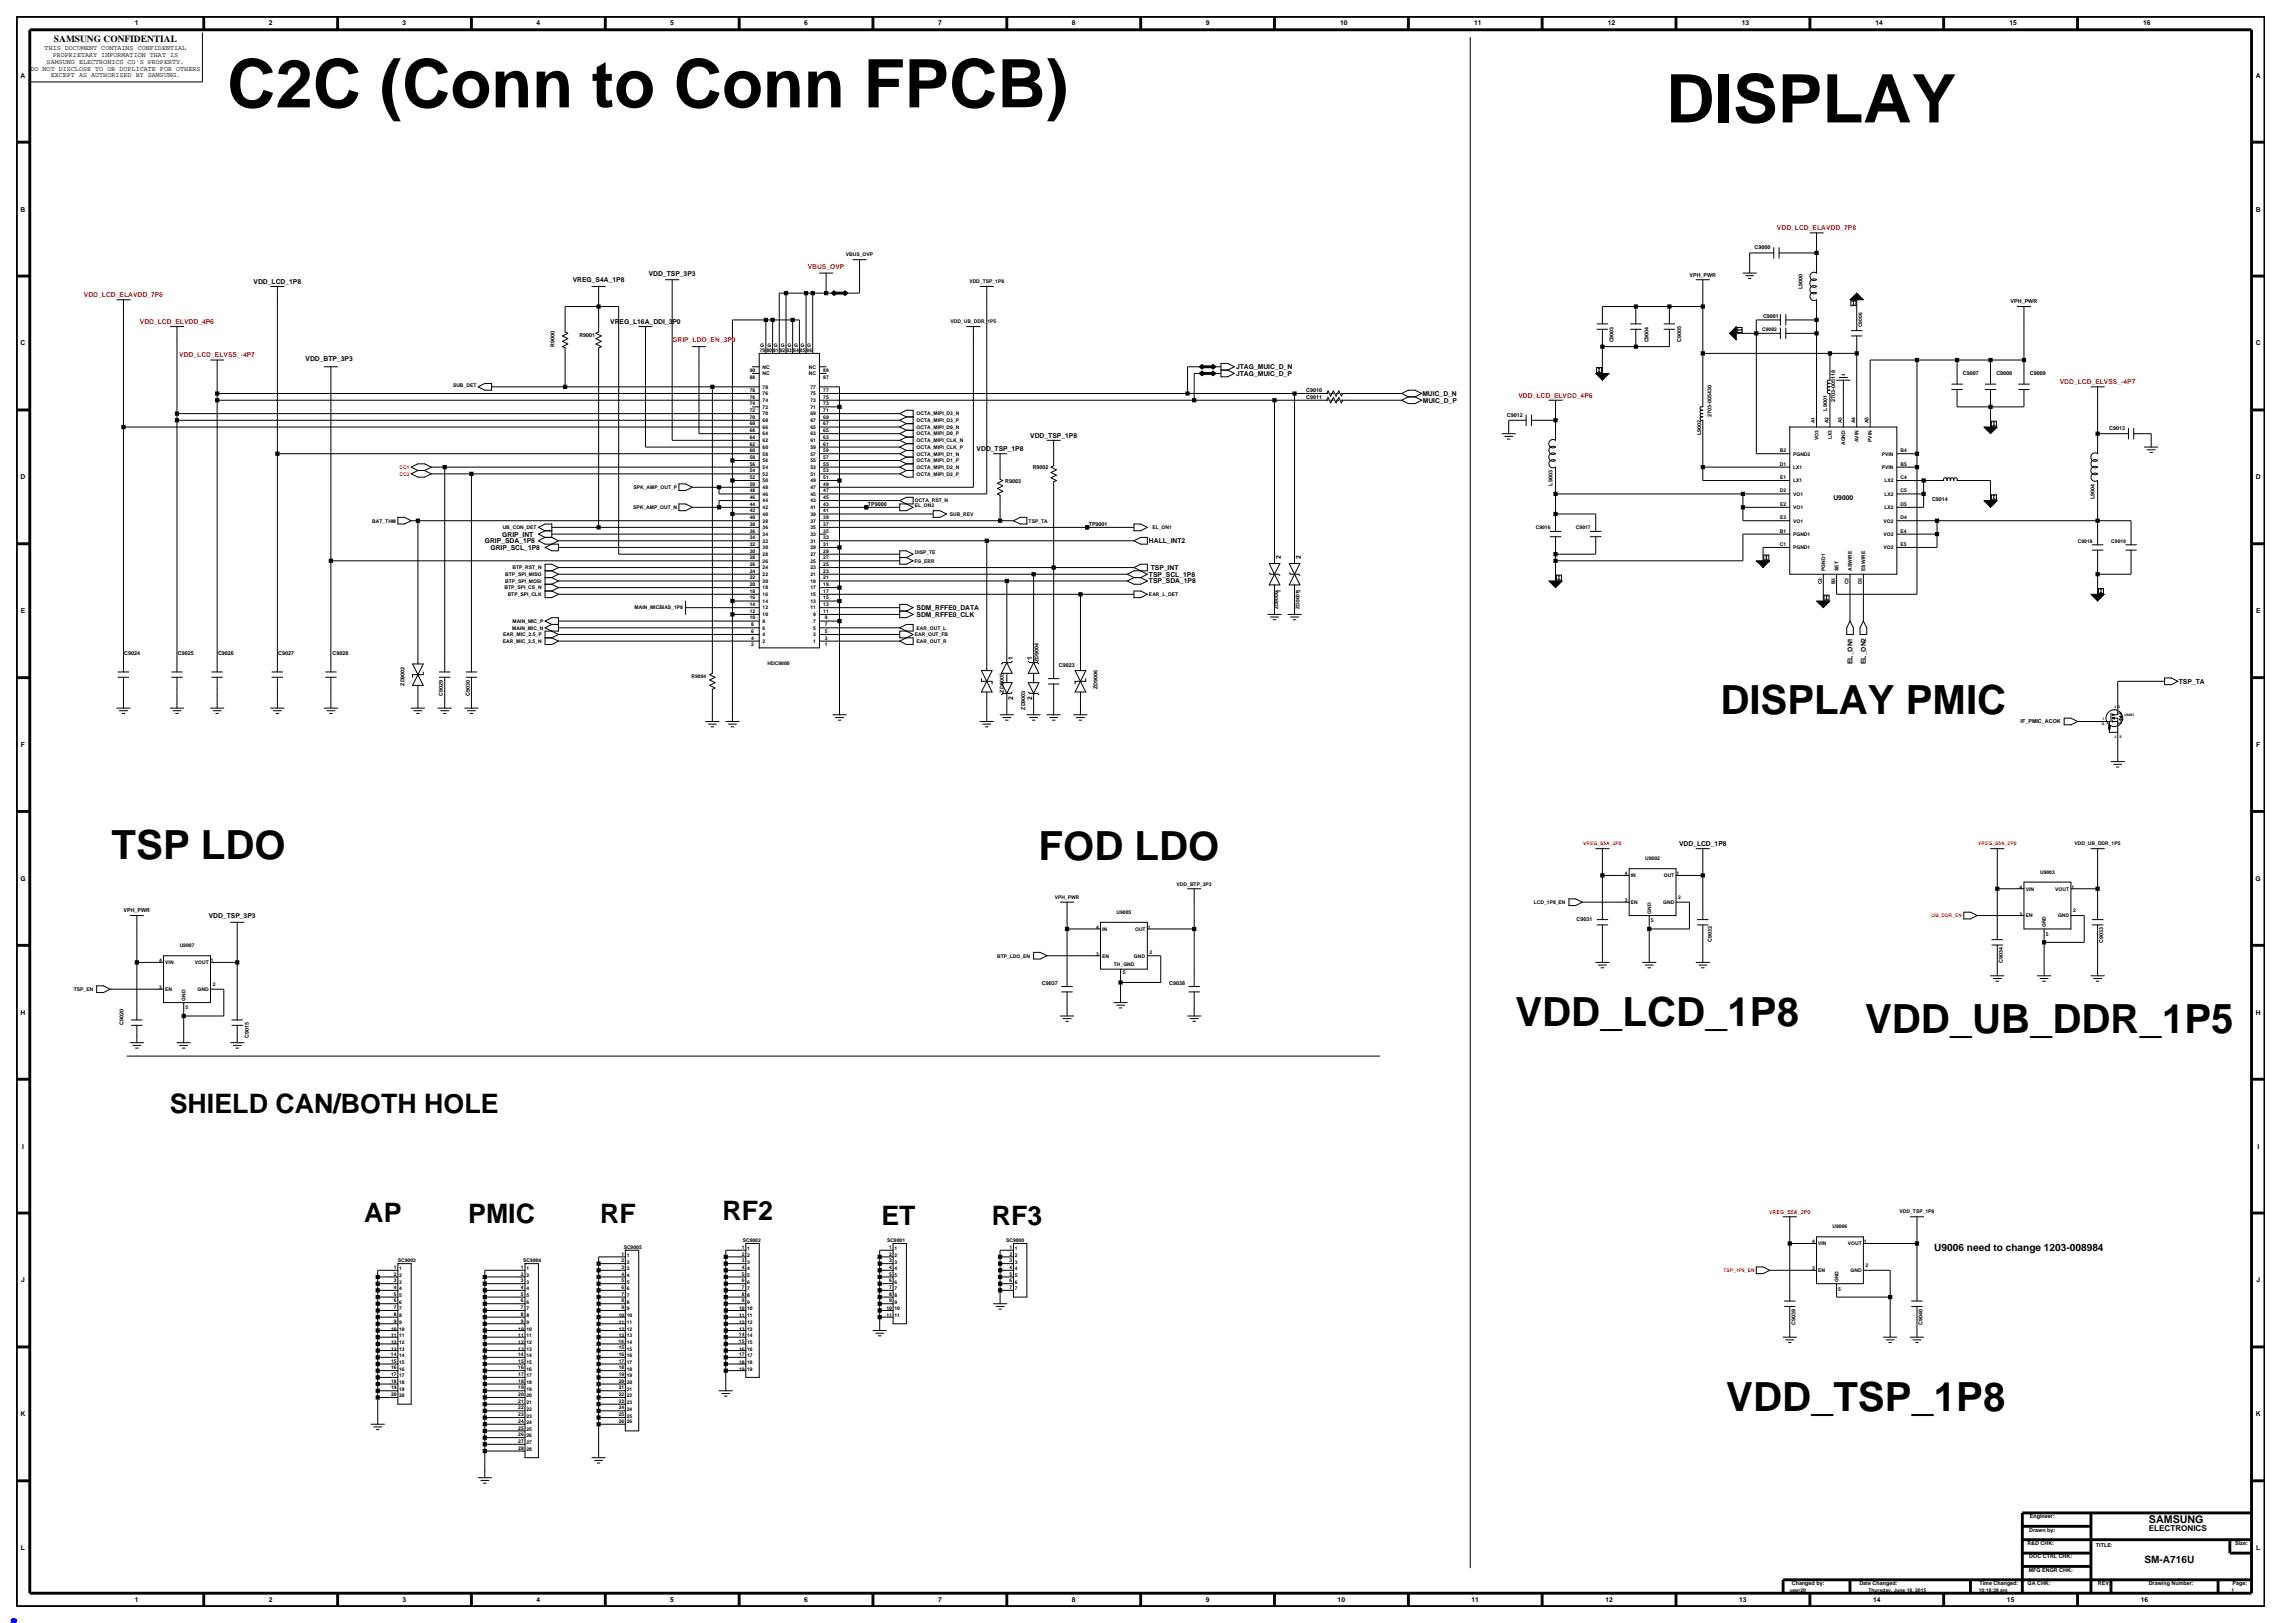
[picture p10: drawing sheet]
<svg xmlns="http://www.w3.org/2000/svg" width="420mm" height="297mm" viewBox="0 0 420 297" stroke-linecap="round" stroke-linejoin="round" font-family="sans-serif">
<defs><g id="words">
<g font-size="12.3">
<text x="41.6" y="19.6">C2C (Conn to Conn FPCB)</text>
<text x="304.9" y="22.4">DISPLAY</text>
</g>
<text font-size="8.5" fill="#00f" x="0" y="297">.</text>
<g font-size="7.4">
<text x="314.9" y="130.7">DISPLAY PMIC</text>
<text x="20.4" y="157.1">TSP LDO</text>
<text x="190.1" y="157.4">FOD LDO</text>
<text x="277.3" y="187.7">VDD_LCD_1P8</text>
<text x="341.3" y="189">VDD_UB_DDR_1P5</text>
<text x="315.9" y="258.2">VDD_TSP_1P8</text>
</g>
<g font-size="4.9">
<text x="31.1" y="203.6">SHIELD CAN/BOTH HOLE</text>
<text x="66.7" y="223.6">AP</text>
<text x="85.7" y="223.9">PMIC</text>
<text x="109.9" y="223.9">RF</text>
<text x="132.2" y="223.3">RF2</text>
<text x="161.3" y="224.2">ET</text>
<text x="181.5" y="224.2">RF3</text>
</g>
<text font-size="2" x="393.3" y="278.8">SAMSUNG</text>
<g font-size="1.9">
<text x="354" y="228.8">U9006 need to change 1203-008984</text>
<text x="392.4" y="286">SM-A716U</text>
</g>
<text font-size="1.7" x="9.9" y="7.7">SAMSUNG CONFIDENTIAL</text>
<text font-size="1.5" x="393.3" y="280.1">ELECTRONICS</text>
<g font-size="1.2">
<text x="24.7" y="4.7">1</text>
<text x="49.2" y="4.7">2</text>
<text x="73.7" y="4.7">3</text>
<text x="98.2" y="4.7">4</text>
<text x="122.7" y="4.7">5</text>
<text x="147.2" y="4.7">6</text>
<text x="171.7" y="4.7">7</text>
<text x="196.2" y="4.7">8</text>
<text x="220.7" y="4.7">9</text>
<text x="245.3" y="4.7">10</text>
<text x="269.8" y="4.7">11</text>
<text x="294.3" y="4.7">12</text>
<text x="318.7" y="4.7">13</text>
<text x="343.2" y="4.7">14</text>
<text x="367.7" y="4.7">15</text>
<text x="392.2" y="4.7">16</text>
<text x="8.2" y="9.2">THIS DOCUMENT CONTAINS CONFIDENTIAL</text>
<text x="8.5" y="11.7">SAMSUNG ELECTRONICS CO'S PROPERTY.</text>
<text x="9.6" y="10.5">PROPRIETARY INFORMATION THAT IS</text>
<text x="3.8" y="14.2">A</text>
<text x="5.6" y="12.9">DO NOT DISCLOSE TO OR DUPLICATE FOR OTHERS</text>
<text x="9.3" y="14.1">EXCEPT AS AUTHORIZED BY SAMSUNG.</text>
<text x="412.8" y="14.2">A</text>
<text x="3.8" y="38.7">B</text>
<text x="412.8" y="38.7">B</text>
<text x="46.4" y="51.9">VDD_LCD_1P8</text>
<text x="104.8" y="51.6">VREG_S4A_1P8</text>
<text x="118.7" y="50.4">VDD_TSP_3P3</text>
<text x="111.7" y="59.3">VREG_L16A_DDI_3P0</text>
<text x="3.8" y="63.2">C</text>
<text x="412.8" y="63.2">C</text>
<text x="55.9" y="66">VDD_BTP_3P3</text>
<text x="226.2" y="67.6">JTAG_MUIC_D_N</text>
<text x="226.2" y="68.8">JTAG_MUIC_D_P</text>
<text x="260.3" y="72.4">MUIC_D_N</text>
<text x="260.4" y="73.7">MUIC_D_P</text>
<text x="178.7" y="82.6">VDD_TSP_1P8</text>
<text x="188.5" y="80.1">VDD_TSP_1P8</text>
<text x="3.8" y="87.7">D</text>
<text x="412.8" y="87.7">D</text>
<text x="335.5" y="91.4">U9000</text>
<text x="88.7" y="99.4">GRIP_SDA_1P8</text>
<text x="89.8" y="100.6">GRIP_SCL_1P8</text>
<text x="91.9" y="98.2">GRIP_INT</text>
<text x="210.3" y="99.4">HALL_INT2</text>
<text x="210.3" y="106.8">TSP_SDA_1P8</text>
<text x="210.3" y="105.5">TSP_SCL_1P8</text>
<text x="210.6" y="104.3">TSP_INT</text>
<text x="234.4" y="102.3" transform="rotate(-90 234.4 102.3)">2</text>
<text x="238" y="102.3" transform="rotate(-90 238 102.3)">2</text>
<text x="3.8" y="112.2">E</text>
<text x="167.7" y="112.9">SDM_RFFE0_CLK</text>
<text x="167.7" y="111.6">SDM_RFFE0_DATA</text>
<text x="234.4" y="108.5" transform="rotate(-90 234.4 108.5)">1</text>
<text x="238" y="108.5" transform="rotate(-90 238 108.5)">1</text>
<text x="412.9" y="112.2">E</text>
<text x="185.4" y="120.7" transform="rotate(-90 185.4 120.7)">1</text>
<text x="188.9" y="120.7" transform="rotate(-90 188.9 120.7)">1</text>
<text x="339" y="121.5" transform="rotate(-90 339 121.5)">EL_ON1</text>
<text x="341.5" y="121.5" transform="rotate(-90 341.5 121.5)">EL_ON2</text>
<text x="398.7" y="125.1">TSP_TA</text>
<text x="185.4" y="128.1" transform="rotate(-90 185.4 128.1)">2</text>
<text x="188.9" y="128.1" transform="rotate(-90 188.9 128.1)">2</text>
<text x="3.8" y="136.7">F</text>
<text x="412.9" y="136.7">F</text>
<text x="307.3" y="154.8">VDD_LCD_1P8</text>
<text x="3.7" y="161.2">G</text>
<text x="412.8" y="161.2">G</text>
<text x="38.2" y="168">VDD_TSP_3P3</text>
<text x="3.8" y="185.7">H</text>
<text x="412.8" y="185.7">H</text>
<text x="4" y="210.2">I</text>
<text x="413.1" y="210.2">I</text>
<text x="3.9" y="234.7">J</text>
<text x="412.9" y="234.7">J</text>
<text x="3.8" y="259.2">K</text>
<text x="412.8" y="259.2">K</text>
<text x="3.8" y="283.7">L</text>
<text x="412.9" y="283.7">L</text>
<text x="24.7" y="293.2">1</text>
<text x="49.2" y="293.2">2</text>
<text x="73.7" y="293.2">3</text>
<text x="98.2" y="293.2">4</text>
<text x="122.7" y="293.2">5</text>
<text x="147.2" y="293.2">6</text>
<text x="171.7" y="293.2">7</text>
<text x="196.2" y="293.2">8</text>
<text x="220.7" y="293.2">9</text>
<text x="244.8" y="293.2">10</text>
<text x="269.3" y="293.2">11</text>
<text x="293.8" y="293.2">12</text>
<text x="318.3" y="293.2">13</text>
<text x="342.8" y="293.2">14</text>
<text x="367.3" y="293.2">15</text>
<text x="391.8" y="293.2">16</text>
</g>
<g font-size="1.2" fill="#f00">
<text x="325.2" y="42.1">VDD_LCD_ELAVDD_7P8</text>
<text x="147.8" y="49.2">VBUS_OVP</text>
<text x="15.4" y="54.4">VDD_LCD_ELAVDD_7P8</text>
<text x="25.6" y="59.3">VDD_LCD_ELVDD_4P6</text>
<text x="32.8" y="65.4">VDD_LCD_ELVSS_-4P7</text>
<text x="123" y="62.7">GRIP_LDO_EN_3P0</text>
<text x="376.9" y="70.3">VDD_LCD_ELVSS_-4P7</text>
<text x="277.9" y="72.8">VDD_LCD_ELVDD_4P6</text>
</g>
<g font-size="1">
<text x="321.1" y="45.7">C9000</text>
<text x="309.2" y="50.6">VPH_PWR</text>
<text x="329.8" y="52.9" transform="rotate(-90 329.8 52.9)">L9000</text>
<text x="322.7" y="58.2">C9001</text>
<text x="368" y="55.5">VPH_PWR</text>
<text x="101.5" y="63.4" transform="rotate(-90 101.5 63.4)">R9000</text>
<text x="106" y="61.6">R9001</text>
<text x="295.3" y="62.7" transform="rotate(-90 295.3 62.7)">C9003</text>
<text x="301.7" y="62.7" transform="rotate(-90 301.7 62.7)">C9004</text>
<text x="307.6" y="62.5" transform="rotate(-90 307.6 62.5)">C9005</text>
<text x="239.1" y="71.7">C9010</text>
<text x="359.2" y="68.7">C9007</text>
<text x="365.4" y="68.7">C9008</text>
<text x="371.5" y="68.7">C9009</text>
<text x="239.1" y="72.9">C9011</text>
<text x="275.8" y="76.3">C9012</text>
<text x="313.2" y="76.3" transform="rotate(-90 313.2 76.3)">2703-005430</text>
<text x="334.4" y="75.1" transform="rotate(-90 334.4 75.1)">L9001</text>
<text x="335.8" y="73.5" transform="rotate(-90 335.8 73.5)">2703-005118</text>
<text x="311.3" y="79.7" transform="rotate(-90 311.3 79.7)">L9002</text>
<text x="386" y="78.7">C9013</text>
<text x="184" y="88.3">R9003</text>
<text x="189" y="85.8">R9002</text>
<text x="284.1" y="88.8" transform="rotate(-90 284.1 88.8)">L9003</text>
<text x="158.8" y="92.6">TP9000</text>
<text x="353.6" y="91.6">C9014</text>
<text x="383.3" y="91.3" transform="rotate(-90 383.3 91.3)">L9004</text>
<text x="199.2" y="96.2">TP9001</text>
<text x="22.7" y="119.8">C9024</text>
<text x="32.5" y="119.8">C9025</text>
<text x="39.9" y="119.8">C9026</text>
<text x="50.9" y="119.8">C9027</text>
<text x="60.9" y="119.8">C9028</text>
<text x="74" y="125.5" transform="rotate(-90 74 125.5)">ZD9002</text>
<text x="190.1" y="121.1" transform="rotate(-90 190.1 121.1)">ZD9004</text>
<text x="193.8" y="122.1">C9023</text>
<text x="81.1" y="127.4" transform="rotate(-90 81.1 127.4)">C9029</text>
<text x="86" y="127.4" transform="rotate(-90 86 127.4)">C9030</text>
<text x="183.7" y="126.7" transform="rotate(-90 183.7 126.7)">ZD9005</text>
<text x="187.6" y="129.9" transform="rotate(-90 187.6 129.9)">ZD9003</text>
<text x="200.9" y="126.1" transform="rotate(-90 200.9 126.1)">ZD9006</text>
<text x="369.8" y="132.4">IF_PMIC_ACOK</text>
<text x="22.6" y="167">VPH_PWR</text>
<text x="288.5" y="168.5">C9031</text>
<text x="313.3" y="172.4" transform="rotate(-90 313.3 172.4)">C9032</text>
<text x="384.9" y="172.6" transform="rotate(-90 384.9 172.6)">C9033</text>
<text x="366.5" y="176.3" transform="rotate(-90 366.5 176.3)">C9034</text>
<text x="190.7" y="180.2">C9037</text>
<text x="214" y="180.2">C9038</text>
<text x="22.6" y="187.6" transform="rotate(-90 22.6 187.6)">C9020</text>
<text x="45.6" y="189.9" transform="rotate(-90 45.6 189.9)">C9015</text>
<text x="328.6" y="242.4" transform="rotate(-90 328.6 242.4)">C9039</text>
<text x="351.8" y="242.4" transform="rotate(-90 351.8 242.4)">C9040</text>
<text x="371.4" y="280.2">Drawn by:</text>
<text x="371.5" y="277.8">Engineer:</text>
<text x="371" y="282.7">R&amp;D CHK:</text>
<text x="371.3" y="287.6">MFG ENGR CHK:</text>
<text x="371.4" y="285.2">DOC CTRL CHK:</text>
<text x="383.6" y="283">TITLE:</text>
<text x="409.1" y="282.7">Size:</text>
<text x="327.9" y="290.1">Changed by:</text>
<text x="340.3" y="290.1">Date Changed:</text>
<text x="362.2" y="290.1">Time Changed:</text>
<text x="371.1" y="290.1">QA CHK:</text>
<text x="383.9" y="290.1">REV:</text>
<text x="393.2" y="290.1">Drawing Number:</text>
<text x="408.6" y="290.1">Page:</text>
</g>
<text font-size="1" fill="#f00" x="323.7" y="222.1">VREG_S5A_2P0</text>
<g font-size=".9">
<text x="154.8" y="46.9">VBUS_OVP</text>
<text x="177.4" y="51.8">VDD_TSP_1P8</text>
<text x="173.9" y="59.2">VDD_UB_DDR_1P5</text>
<text x="340.8" y="59.9" transform="rotate(-90 340.8 59.9)">C9006</text>
<text x="139" y="64.4">79</text>
<text x="139.1" y="63.5">G G G G G G G G</text>
<text x="140.3" y="64.4">80</text>
<text x="141.5" y="64.4">81</text>
<text x="142.7" y="64.4">82</text>
<text x="143.9" y="64.4">83</text>
<text x="145.2" y="64.4">84</text>
<text x="146.4" y="64.4">85</text>
<text x="147.6" y="64.4">86</text>
<text x="322.5" y="60.6">C9002</text>
<text x="82.9" y="70.8">SUB_DET</text>
<text x="137.2" y="68">90</text>
<text x="137.2" y="69.3">88</text>
<text x="137.2" y="71.7">78</text>
<text x="139.6" y="67.4">NC</text>
<text x="139.6" y="68.7">NC</text>
<text x="139.6" y="71.1">78</text>
<text x="148" y="68.7">NC</text>
<text x="148" y="67.4">NC</text>
<text x="148.3" y="71.1">77</text>
<text x="150.7" y="69.3">87</text>
<text x="150.7" y="68">89</text>
<text x="150.7" y="71.7">77</text>
<text x="137.2" y="72.9">76</text>
<text x="137.2" y="77.9">68</text>
<text x="137.2" y="76.6">70</text>
<text x="137.2" y="75.4">72</text>
<text x="137.2" y="74.2">74</text>
<text x="139.6" y="72.3">76</text>
<text x="139.6" y="77.2">68</text>
<text x="139.6" y="76">70</text>
<text x="139.6" y="74.8">72</text>
<text x="139.6" y="73.6">74</text>
<text x="148.3" y="72.3">75</text>
<text x="148.3" y="76">69</text>
<text x="148.3" y="74.8">71</text>
<text x="148.3" y="73.6">73</text>
<text x="148.3" y="77.2">67</text>
<text x="150.7" y="72.9">75</text>
<text x="150.7" y="76.6">69</text>
<text x="150.7" y="75.4">71</text>
<text x="150.7" y="74.2">73</text>
<text x="150.7" y="77.9">67</text>
<text x="167.7" y="77.2">OCTA_MIPI_D3_P</text>
<text x="167.7" y="76">OCTA_MIPI_D3_N</text>
<text x="332.2" y="77.5" transform="rotate(-90 332.2 77.5)">A1</text>
<text x="334.6" y="77.5" transform="rotate(-90 334.6 77.5)">A2</text>
<text x="337.1" y="77.5" transform="rotate(-90 337.1 77.5)">A3</text>
<text x="339.5" y="77.5" transform="rotate(-90 339.5 77.5)">A4</text>
<text x="342" y="77.5" transform="rotate(-90 342 77.5)">A5</text>
<text x="137.2" y="82.8">60</text>
<text x="137.2" y="81.5">62</text>
<text x="137.2" y="80.3">64</text>
<text x="137.2" y="79.1">66</text>
<text x="137.2" y="84">58</text>
<text x="139.6" y="82.1">60</text>
<text x="139.6" y="80.9">62</text>
<text x="139.6" y="79.7">64</text>
<text x="139.6" y="78.5">66</text>
<text x="139.6" y="83.4">58</text>
<text x="148.3" y="80.9">61</text>
<text x="148.3" y="79.7">63</text>
<text x="148.3" y="78.5">65</text>
<text x="148.3" y="83.4">57</text>
<text x="148.3" y="82.1">59</text>
<text x="150.7" y="81.5">61</text>
<text x="150.7" y="80.3">63</text>
<text x="150.7" y="79.1">65</text>
<text x="150.7" y="84">57</text>
<text x="150.7" y="82.8">59</text>
<text x="167.7" y="78.5">OCTA_MIPI_D0_N</text>
<text x="167.7" y="83.4">OCTA_MIPI_D1_N</text>
<text x="167.7" y="82.1">OCTA_MIPI_CLK_P</text>
<text x="167.7" y="80.9">OCTA_MIPI_CLK_N</text>
<text x="167.7" y="79.7">OCTA_MIPI_D0_P</text>
<text x="325.7" y="82.8">B2</text>
<text x="328.2" y="83.4">PGND2</text>
<text x="332.8" y="80.6" transform="rotate(-90 332.8 80.6)">VO3</text>
<text x="335.2" y="80.4" transform="rotate(-90 335.2 80.4)">LX3</text>
<text x="337.7" y="81.4" transform="rotate(-90 337.7 81.4)">AGND</text>
<text x="340.1" y="80.9" transform="rotate(-90 340.1 80.9)">AVIN</text>
<text x="342.6" y="80.9" transform="rotate(-90 342.6 80.9)">PVIN</text>
<text x="344.4" y="83.4">PVIN</text>
<text x="347.8" y="82.8">B4</text>
<text x="115.9" y="89.5">SPK_AMP_OUT_P</text>
<text x="137.2" y="86.4">54</text>
<text x="137.2" y="85.2">56</text>
<text x="137.2" y="88.9">50</text>
<text x="137.2" y="87.6">52</text>
<text x="139.6" y="85.8">54</text>
<text x="139.6" y="84.6">56</text>
<text x="139.6" y="89.5">48</text>
<text x="139.6" y="88.3">50</text>
<text x="139.6" y="87">52</text>
<text x="148.3" y="85.8">53</text>
<text x="148.3" y="84.6">55</text>
<text x="148.3" y="89.5">47</text>
<text x="148.3" y="88.3">49</text>
<text x="148.3" y="87">51</text>
<text x="150.7" y="86.4">53</text>
<text x="150.7" y="85.2">55</text>
<text x="150.7" y="88.9">49</text>
<text x="150.7" y="87.6">51</text>
<text x="167.7" y="87">OCTA_MIPI_D2_P</text>
<text x="167.7" y="85.8">OCTA_MIPI_D2_N</text>
<text x="167.7" y="84.6">OCTA_MIPI_D1_P</text>
<text x="325.7" y="85.2">D1</text>
<text x="325.8" y="87.6">E1</text>
<text x="328.2" y="88.3">LX1</text>
<text x="328.2" y="85.8">LX1</text>
<text x="344.4" y="85.8">PVIN</text>
<text x="344.9" y="88.3">LX2</text>
<text x="347.8" y="85.2">B5</text>
<text x="347.8" y="87.6">C4</text>
<text x="68.1" y="95.6">BAT_THM</text>
<text x="115.9" y="93.2">SPK_AMP_OUT_N</text>
<text x="137.2" y="91.3">46</text>
<text x="137.2" y="90.1">48</text>
<text x="137.2" y="95">40</text>
<text x="137.2" y="93.8">42</text>
<text x="137.2" y="92.5">44</text>
<text x="139.6" y="90.7">46</text>
<text x="139.6" y="94.4">40</text>
<text x="139.6" y="93.2">42</text>
<text x="139.6" y="91.9">44</text>
<text x="139.6" y="95.6">38</text>
<text x="148.3" y="94.4">39</text>
<text x="148.3" y="93.2">41</text>
<text x="148.3" y="91.9">43</text>
<text x="148.3" y="90.7">45</text>
<text x="148.3" y="95.6">37</text>
<text x="150.7" y="90.1">47</text>
<text x="150.7" y="95">39</text>
<text x="150.7" y="93.8">41</text>
<text x="150.7" y="92.5">43</text>
<text x="150.7" y="91.3">45</text>
<text x="167.4" y="92.8">EL_ON2</text>
<text x="167.4" y="91.9">OCTA_RST_N</text>
<text x="173.8" y="94.4">SUB_REV</text>
<text x="188.2" y="95.6">TSP_TA</text>
<text x="325.7" y="90.1">D2</text>
<text x="325.8" y="92.5">E2</text>
<text x="325.8" y="95">E3</text>
<text x="328.2" y="90.7">VO1</text>
<text x="328.2" y="93.2">VO1</text>
<text x="328.2" y="95.6">VO1</text>
<text x="344.7" y="95.6">VO2</text>
<text x="344.9" y="93.2">LX2</text>
<text x="344.9" y="90.7">LX2</text>
<text x="347.8" y="95">D4</text>
<text x="347.8" y="92.5">D5</text>
<text x="347.8" y="90.1">C5</text>
<text x="92" y="96.8">UB_CON_DET</text>
<text x="137.2" y="99.9">32</text>
<text x="137.2" y="98.7">34</text>
<text x="137.2" y="97.4">36</text>
<text x="137.2" y="96.2">38</text>
<text x="137.2" y="101.1">30</text>
<text x="139.6" y="99.3">32</text>
<text x="139.6" y="98.1">34</text>
<text x="139.6" y="96.8">36</text>
<text x="139.6" y="101.7">28</text>
<text x="139.6" y="100.5">30</text>
<text x="148.3" y="99.3">31</text>
<text x="148.3" y="98.1">33</text>
<text x="148.3" y="96.8">35</text>
<text x="148.3" y="101.7">27</text>
<text x="148.3" y="100.5">29</text>
<text x="150.7" y="99.9">31</text>
<text x="150.7" y="98.7">33</text>
<text x="150.7" y="97.4">35</text>
<text x="150.7" y="96.2">37</text>
<text x="150.7" y="101.1">29</text>
<text x="167.4" y="101.4">DISP_TE</text>
<text x="210.9" y="96.8">EL_ON1</text>
<text x="281.1" y="96.9">C9016</text>
<text x="288.4" y="96.9">C9017</text>
<text x="325.7" y="99.9">C1</text>
<text x="325.7" y="97.4">B1</text>
<text x="328.2" y="100.5">PGND1</text>
<text x="328.2" y="98.1">PGND1</text>
<text x="344.7" y="100.5">VO2</text>
<text x="344.7" y="98.1">VO2</text>
<text x="347.8" y="97.4">E4</text>
<text x="347.8" y="99.9">E5</text>
<text x="380.3" y="99.3">C9018</text>
<text x="386.4" y="99.3">C9019</text>
<text x="92.4" y="107.9">BTP_SPI_CS_N</text>
<text x="92.5" y="105.4">BTP_SPI_MISO</text>
<text x="92.5" y="106.6">BTP_SPI_MOSI</text>
<text x="93.8" y="104.2">BTP_RST_N</text>
<text x="137.2" y="104.8">24</text>
<text x="137.2" y="103.6">26</text>
<text x="137.2" y="102.4">28</text>
<text x="137.2" y="107.2">20</text>
<text x="137.2" y="106">22</text>
<text x="139.6" y="104.2">24</text>
<text x="139.6" y="103">26</text>
<text x="139.6" y="107.9">18</text>
<text x="139.6" y="106.6">20</text>
<text x="139.6" y="105.4">22</text>
<text x="148.3" y="103">25</text>
<text x="148.3" y="107.9">17</text>
<text x="148.3" y="106.6">19</text>
<text x="148.3" y="105.4">21</text>
<text x="148.3" y="104.2">23</text>
<text x="150.7" y="103.6">25</text>
<text x="150.7" y="102.4">27</text>
<text x="150.7" y="107.2">19</text>
<text x="150.7" y="106">21</text>
<text x="150.7" y="104.8">23</text>
<text x="167.4" y="103">FG_ERR</text>
<text x="333.4" y="106.9" transform="rotate(-90 333.4 106.9)">C2</text>
<text x="334" y="104.5" transform="rotate(-90 334 104.5)">PGND1</text>
<text x="335.8" y="106.9" transform="rotate(-90 335.8 106.9)">B3</text>
<text x="336.4" y="104.5" transform="rotate(-90 336.4 104.5)">SET</text>
<text x="338.3" y="106.9" transform="rotate(-90 338.3 106.9)">C3</text>
<text x="338.9" y="104.5" transform="rotate(-90 338.9 104.5)">ASWIRE</text>
<text x="340.7" y="106.9" transform="rotate(-90 340.7 106.9)">D3</text>
<text x="341.3" y="104.5" transform="rotate(-90 341.3 104.5)">ESWIRE</text>
<text x="92.9" y="109.1">BTP_SPI_CLK</text>
<text x="93.8" y="114">MAIN_MIC_P</text>
<text x="116.1" y="111.5">MAIN_MICBIAS_1P8</text>
<text x="137.2" y="108.5">18</text>
<text x="137.2" y="113.4">10</text>
<text x="137.2" y="112.1">12</text>
<text x="137.2" y="110.9">14</text>
<text x="137.2" y="109.7">16</text>
<text x="139.6" y="114">8</text>
<text x="139.6" y="112.8">10</text>
<text x="139.6" y="111.5">12</text>
<text x="139.6" y="110.3">14</text>
<text x="139.6" y="109.1">16</text>
<text x="148.3" y="111.5">11</text>
<text x="148.3" y="110.3">13</text>
<text x="148.3" y="109.1">15</text>
<text x="148.8" y="112.8">9</text>
<text x="148.8" y="114">7</text>
<text x="150.7" y="108.5">17</text>
<text x="150.7" y="112.1">11</text>
<text x="150.7" y="110.9">13</text>
<text x="150.7" y="109.7">15</text>
<text x="150.9" y="113.4">9</text>
<text x="210.3" y="109.1">EAR_L_DET</text>
<text x="233.9" y="111.5" transform="rotate(-90 233.9 111.5)">ZD9000</text>
<text x="237.8" y="111.4" transform="rotate(-90 237.8 111.4)">ZD9001</text>
<text x="92" y="117.6">EAR_MIC_3.5_N</text>
<text x="92.1" y="116.4">EAR_MIC_3.5_P</text>
<text x="93.7" y="115.2">MAIN_MIC_N</text>
<text x="137.5" y="114.6">8</text>
<text x="137.5" y="115.8">6</text>
<text x="137.5" y="117">4</text>
<text x="137.5" y="118.3">2</text>
<text x="139.6" y="115.2">6</text>
<text x="139.6" y="116.4">4</text>
<text x="139.6" y="117.6">2</text>
<text x="148.8" y="115.2">5</text>
<text x="148.8" y="116.4">3</text>
<text x="148.8" y="117.6">1</text>
<text x="150.9" y="114.6">7</text>
<text x="150.9" y="115.8">5</text>
<text x="150.9" y="117">3</text>
<text x="150.9" y="118.3">1</text>
<text x="167.4" y="116.4">EAR_OUT_FB</text>
<text x="167.7" y="117.6">EAR_OUT_R</text>
<text x="167.7" y="115.2">EAR_OUT_L</text>
<text x="126.6" y="124.1">R9004</text>
<text x="140.5" y="121.6">HDC9000</text>
<text x="379.7" y="154.7">VDD_UB_DDR_1P5</text>
<text x="297.3" y="160.2">4</text>
<text x="298.4" y="160.5">IN</text>
<text x="301.1" y="157.4">U9002</text>
<text x="304.5" y="160.5">OUT</text>
<text x="306.8" y="160.2">1</text>
<text x="373.4" y="159.9">U9003</text>
<text x="193" y="164.5">VPH_PWR</text>
<text x="204.3" y="167.2">U9005</text>
<text x="215.3" y="162">VDD_BTP_3P3</text>
<text x="280.7" y="165.4">LCD_1P8_EN</text>
<text x="297.3" y="165.1">3</text>
<text x="298.4" y="165.4">EN</text>
<text x="302.1" y="167.2" transform="rotate(-90 302.1 167.2)">GND</text>
<text x="304.4" y="165.4">GND</text>
<text x="307.1" y="164.5">2</text>
<text x="369.6" y="162.6">4</text>
<text x="369.6" y="167.5">3</text>
<text x="370.7" y="163">VIN</text>
<text x="370.7" y="167.9">EN</text>
<text x="376.1" y="163">VOUT</text>
<text x="376.6" y="167.9">GND</text>
<text x="379.1" y="162.6">1</text>
<text x="379.4" y="166.9">2</text>
<text x="32.9" y="173.4">U9007</text>
<text x="200.6" y="170">4</text>
<text x="201.7" y="170.3">IN</text>
<text x="207.7" y="170.3">OUT</text>
<text x="210.1" y="170">1</text>
<text x="302.1" y="168.8">5</text>
<text x="374.4" y="171.2">5</text>
<text x="374.4" y="169.7" transform="rotate(-90 374.4 169.7)">GND</text>
<text x="29.1" y="176.1">4</text>
<text x="30.3" y="176.4">VIN</text>
<text x="35.7" y="176.4">VOUT</text>
<text x="38.6" y="176.1">1</text>
<text x="182.5" y="175.2">BTP_LDO_EN</text>
<text x="200.6" y="174.9">3</text>
<text x="201.7" y="175.2">EN</text>
<text x="203.9" y="176.8">TH_GND</text>
<text x="205.5" y="178.3">5</text>
<text x="207.5" y="175.2">GND</text>
<text x="210.4" y="174.6">2</text>
<text x="13.5" y="181.3">TSP_EN</text>
<text x="29.1" y="181">3</text>
<text x="30.3" y="181.3">EN</text>
<text x="33.9" y="184.7">5</text>
<text x="33.9" y="183.1" transform="rotate(-90 33.9 183.1)">GND</text>
<text x="36.2" y="181.3">GND</text>
<text x="38.9" y="180.4">2</text>
<text x="135.9" y="227.2">SC9002</text>
<text x="162.3" y="227.3">SC9001</text>
<text x="184.1" y="227.3">SC9000</text>
<text x="331.6" y="227.5">4</text>
<text x="332.7" y="227.9">VIN</text>
<text x="335.4" y="224.8">U9006</text>
<text x="338.2" y="227.9">VOUT</text>
<text x="341.1" y="227.5">1</text>
<text x="347.6" y="222.1">VDD_TSP_1P8</text>
<text x="72.1" y="233.4">2</text>
<text x="72.1" y="232.2">1</text>
<text x="72.8" y="231">SC9003</text>
<text x="73" y="233.7">2</text>
<text x="73" y="232.4">1</text>
<text x="95.3" y="233.4">2</text>
<text x="95.3" y="232.2">1</text>
<text x="95.8" y="230.9">SC9004</text>
<text x="96.3" y="233.7">2</text>
<text x="96.3" y="232.4">1</text>
<text x="113.7" y="232.2">3</text>
<text x="113.7" y="233.4">4</text>
<text x="113.7" y="231">2</text>
<text x="113.7" y="229.7">1</text>
<text x="114.1" y="228.5">SC9005</text>
<text x="114.7" y="232.4">3</text>
<text x="114.7" y="233.7">4</text>
<text x="114.7" y="231.2">2</text>
<text x="114.7" y="230">1</text>
<text x="135.7" y="229.7">2</text>
<text x="135.7" y="231">3</text>
<text x="135.7" y="232.2">4</text>
<text x="135.7" y="233.4">5</text>
<text x="135.7" y="228.5">1</text>
<text x="136.7" y="230">2</text>
<text x="136.7" y="231.2">3</text>
<text x="136.7" y="232.4">4</text>
<text x="136.7" y="233.7">5</text>
<text x="136.7" y="228.8">1</text>
<text x="162.7" y="229.7">2</text>
<text x="162.7" y="231">3</text>
<text x="162.7" y="232.2">4</text>
<text x="162.7" y="233.4">5</text>
<text x="162.7" y="228.5">1</text>
<text x="163.7" y="230">2</text>
<text x="163.7" y="231.2">3</text>
<text x="163.7" y="232.4">4</text>
<text x="163.7" y="233.7">5</text>
<text x="163.7" y="228.8">1</text>
<text x="184.7" y="231">3</text>
<text x="184.7" y="232.2">4</text>
<text x="184.7" y="233.4">5</text>
<text x="184.7" y="228.5">1</text>
<text x="184.7" y="229.7">2</text>
<text x="185.7" y="230">2</text>
<text x="185.7" y="231.2">3</text>
<text x="185.7" y="232.4">4</text>
<text x="185.7" y="233.7">5</text>
<text x="185.7" y="228.8">1</text>
<text x="331.6" y="232.4">3</text>
<text x="332.7" y="232.8">EN</text>
<text x="338.7" y="232.8">GND</text>
<text x="341.4" y="231.8">2</text>
<text x="72.1" y="239.6">7</text>
<text x="72.1" y="234.7">3</text>
<text x="72.1" y="235.9">4</text>
<text x="72.1" y="237.1">5</text>
<text x="72.1" y="238.3">6</text>
<text x="73" y="234.9">3</text>
<text x="73" y="236.1">4</text>
<text x="73" y="237.3">5</text>
<text x="73" y="238.6">6</text>
<text x="73" y="239.8">7</text>
<text x="95.3" y="237.1">5</text>
<text x="95.3" y="238.3">6</text>
<text x="95.3" y="239.6">7</text>
<text x="95.3" y="234.7">3</text>
<text x="95.3" y="235.9">4</text>
<text x="96.3" y="237.3">5</text>
<text x="96.3" y="238.6">6</text>
<text x="96.3" y="239.8">7</text>
<text x="96.3" y="234.9">3</text>
<text x="96.3" y="236.1">4</text>
<text x="113.7" y="238.3">8</text>
<text x="113.7" y="239.6">9</text>
<text x="113.7" y="234.7">5</text>
<text x="113.7" y="235.9">6</text>
<text x="113.7" y="237.1">7</text>
<text x="114.7" y="238.6">8</text>
<text x="114.7" y="239.8">9</text>
<text x="114.7" y="234.9">5</text>
<text x="114.7" y="236.1">6</text>
<text x="114.7" y="237.3">7</text>
<text x="135.3" y="239.8">10</text>
<text x="135.7" y="237.1">8</text>
<text x="135.7" y="238.3">9</text>
<text x="135.7" y="234.7">6</text>
<text x="135.7" y="235.9">7</text>
<text x="136.7" y="236.1">7</text>
<text x="136.7" y="237.3">8</text>
<text x="136.7" y="238.6">9</text>
<text x="136.7" y="234.9">6</text>
<text x="136.7" y="239.8">10</text>
<text x="162.2" y="239.8">10</text>
<text x="162.7" y="238.3">9</text>
<text x="162.7" y="234.7">6</text>
<text x="162.7" y="235.9">7</text>
<text x="162.7" y="237.1">8</text>
<text x="163.7" y="238.6">9</text>
<text x="163.7" y="234.9">6</text>
<text x="163.7" y="236.1">7</text>
<text x="163.7" y="237.3">8</text>
<text x="163.7" y="239.8">10</text>
<text x="184.7" y="235.9">7</text>
<text x="184.7" y="234.7">6</text>
<text x="185.7" y="234.9">6</text>
<text x="185.7" y="236.1">7</text>
<text x="336.4" y="236.1">5</text>
<text x="336.4" y="234.6" transform="rotate(-90 336.4 234.6)">GND</text>
<text x="71.6" y="243.5">10</text>
<text x="71.6" y="244.7">11</text>
<text x="71.6" y="245.9">12</text>
<text x="72.1" y="240.8">8</text>
<text x="72.1" y="242">9</text>
<text x="73" y="241">8</text>
<text x="73" y="242.2">9</text>
<text x="73" y="244.7">11</text>
<text x="73" y="245.9">12</text>
<text x="73" y="243.5">10</text>
<text x="94.8" y="243.5">10</text>
<text x="94.8" y="244.7">11</text>
<text x="94.8" y="245.9">12</text>
<text x="95.3" y="240.8">8</text>
<text x="95.3" y="242">9</text>
<text x="96.3" y="241">8</text>
<text x="96.3" y="242.2">9</text>
<text x="96.3" y="243.5">10</text>
<text x="96.3" y="244.7">11</text>
<text x="96.3" y="245.9">12</text>
<text x="113.2" y="245.7">14</text>
<text x="113.2" y="241">10</text>
<text x="113.2" y="242.2">11</text>
<text x="113.2" y="243.5">12</text>
<text x="113.2" y="244.7">13</text>
<text x="114.7" y="241">10</text>
<text x="114.7" y="242.2">11</text>
<text x="114.7" y="243.5">12</text>
<text x="114.7" y="244.7">13</text>
<text x="114.7" y="245.9">14</text>
<text x="135.2" y="244.4">14</text>
<text x="135.2" y="245.7">15</text>
<text x="135.3" y="241">11</text>
<text x="135.3" y="242.2">12</text>
<text x="135.3" y="243.5">13</text>
<text x="136.7" y="241">11</text>
<text x="136.7" y="242.2">12</text>
<text x="136.7" y="243.5">13</text>
<text x="136.7" y="244.7">14</text>
<text x="136.7" y="245.9">15</text>
<text x="162.2" y="241">11</text>
<text x="163.7" y="241">11</text>
<text x="71.5" y="248.1">14</text>
<text x="71.6" y="247.1">13</text>
<text x="71.6" y="249.3">15</text>
<text x="71.6" y="250.6">16</text>
<text x="71.6" y="251.8">17</text>
<text x="73" y="247.1">13</text>
<text x="73" y="248.4">14</text>
<text x="73" y="249.6">15</text>
<text x="73" y="250.8">16</text>
<text x="94.8" y="248.1">14</text>
<text x="94.8" y="250.6">16</text>
<text x="94.8" y="251.8">17</text>
<text x="94.8" y="247.1">13</text>
<text x="94.8" y="249.3">15</text>
<text x="96.3" y="250.8">16</text>
<text x="96.3" y="247.1">13</text>
<text x="96.3" y="248.4">14</text>
<text x="96.3" y="249.6">15</text>
<text x="113.2" y="249.3">17</text>
<text x="113.2" y="250.6">18</text>
<text x="113.2" y="251.8">19</text>
<text x="113.2" y="246.9">15</text>
<text x="113.2" y="248.1">16</text>
<text x="114.7" y="249.6">17</text>
<text x="114.7" y="250.8">18</text>
<text x="114.7" y="247.1">15</text>
<text x="114.7" y="248.4">16</text>
<text x="135.3" y="248.1">17</text>
<text x="135.3" y="249.6">18</text>
<text x="135.3" y="250.8">19</text>
<text x="135.3" y="247.1">16</text>
<text x="136.7" y="248.4">17</text>
<text x="136.7" y="249.6">18</text>
<text x="136.7" y="250.8">19</text>
<text x="136.7" y="247.1">16</text>
<text x="71.6" y="253">18</text>
<text x="71.6" y="254.2">19</text>
<text x="71.6" y="255.5">20</text>
<text x="73" y="254.5">19</text>
<text x="73" y="255.7">20</text>
<text x="73" y="252">17</text>
<text x="73" y="253.3">18</text>
<text x="94.8" y="253">18</text>
<text x="94.8" y="254.2">19</text>
<text x="94.8" y="255.5">20</text>
<text x="94.8" y="256.7">21</text>
<text x="94.8" y="257.9">22</text>
<text x="96.3" y="252">17</text>
<text x="96.3" y="253.3">18</text>
<text x="96.3" y="254.5">19</text>
<text x="96.3" y="255.7">20</text>
<text x="96.3" y="256.9">21</text>
<text x="113.2" y="257.9">24</text>
<text x="113.2" y="253">20</text>
<text x="113.2" y="254.2">21</text>
<text x="113.2" y="255.5">22</text>
<text x="113.2" y="256.7">23</text>
<text x="114.7" y="252">19</text>
<text x="114.7" y="253.3">20</text>
<text x="114.7" y="254.5">21</text>
<text x="114.7" y="255.7">22</text>
<text x="114.7" y="256.9">23</text>
<text x="94.8" y="259.2">23</text>
<text x="94.8" y="260.4">24</text>
<text x="94.8" y="261.6">25</text>
<text x="94.8" y="262.8">26</text>
<text x="96.3" y="259.4">23</text>
<text x="96.3" y="260.6">24</text>
<text x="96.3" y="261.8">25</text>
<text x="96.3" y="262.9">26</text>
<text x="96.3" y="258.2">22</text>
<text x="113.2" y="259.2">25</text>
<text x="113.2" y="260.4">26</text>
<text x="114.7" y="258.2">24</text>
<text x="114.7" y="259.4">25</text>
<text x="114.7" y="260.4">26</text>
<text x="94.8" y="264">27</text>
<text x="94.8" y="265.3">28</text>
<text x="96.3" y="264.3">27</text>
<text x="96.3" y="265.5">28</text>
<text x="327.5" y="291.2">user20</text>
<text x="341.9" y="291.2">Thursday, June 18, 2015</text>
<text x="362.1" y="291.2">10:18:28 am</text>
<text x="408.4" y="291.2">1</text>
</g>
<g font-size=".9" fill="#f00">
<text x="73.1" y="85.8">CC1</text>
<text x="73.1" y="87">CC2</text>
<text x="289.7" y="154.7">VREG_S5A_2P0</text>
<text x="362" y="154.7">VREG_S5A_2P0</text>
<text x="353.5" y="167.9">UB_DDR_EN</text>
<text x="315.4" y="232.8">TSP_1P8_EN</text>
</g>
<g font-size=".6">
<text x="384.8" y="131.8">1</text>
<text x="387" y="129.6">3</text>
<text x="387.6" y="129.6">D</text>
<text x="388.8" y="131">U9001</text>
<text x="384.6" y="132.8">G</text>
<text x="387" y="135">2</text>
<text x="387.9" y="135">S</text>
</g>
</g></defs>
<!-- layer: MFD Layer /idea/tmp/Extended-Print.md.jin.sheet9.5.mfd -->
<g fill="none" stroke="#000" stroke-width=".18">
<path d="M37 5.9v9.1h-31.5M269.1 6.8v280.1M21.4 54.9h2.4M22.6 54.9v68.1M31.2 59.8h2.4M32.4 59.8v63.2M49.5 52.4h2.5M50.8 52.4v70.6M108.3 52.4h2.5M109.6 52.4v8.3l-.5 .3 .9 .5-.9 .5 .9 .5-.9 .5 .9 .4-.4 .3v32.8M116.9 59.8h2.4M118.1 59.8v22h20.8"/>
<path d="M121.8 51.2h2.4M123 51.2v29.4h15.9M140.2 58.5v6.2M141.4 58.5v6.2M143.8 53.6v11.1M145.1 58.5v6.2M147.5 53.6v11.1M148.7 53.6v11.1M150 50h2.4M151.2 50v3.6M152.4 53.6h-9.8v11.1M156.1 47.5h2.4"/>
<path d="M157.3 47.5v6.1h-2.4M176.9 59.8h2.5M178.1 59.8v29.4h-28.1M179.4 52.4h2.4M180.6 52.4v38h-30.6M292.3 59.3h1.9M298.4 59.3h2M299.4 56.1v3.2M304.5 59.3h2M305.5 56.1v3.2M310.4 51.2h2.4M311.6 51.2v23.2a.35 .35 0 0 0-.5 .4 .35 .35 0 0 0 .5 .3 .35 .35 0 0 0-.5 .3 .35 .35 0 0 0 .5 .3 .33 .33 0 0 0-.5 .3 .33 .33 0 0 0 .5 .3 .35 .35 0 0 0-.5 .3 .35 .35 0 0 0 .5 .3v11h15.9"/>
<path d="M311.6 56.1h-18.4v3.2M317.9 59.9h.9v.9h-.9zM319 50h2.4M319.5 50.4h1.4M320 50.9h.4M324.6 46.3h-4.4v3.7M324.6 45.3v2M325.6 46.3h6.8M325.6 45.3v2M325.8 58.5h-4.4v24.5h6.1M325.8 57.6v1.9M326.8 58.5h5.6"/>
<path d="M326.8 57.6v1.9M331.2 42.6h2.5M332.4 42.6v7.4a.76 .76 0 0 0-1 .1 .76 .76 0 0 0 0 1 .76 .76 0 0 0 1 .1 .77 .77 0 0 0-1 .1 .77 .77 0 0 0 0 1 .77 .77 0 0 0 1 .1 .76 .76 0 0 0-1 .1 .76 .76 0 0 0 0 1 .76 .76 0 0 0 1 .1 .76 .76 0 0 0-1 .1 .76 .76 0 0 0 0 1 .76 .76 0 0 0 1 .1v23.3M338.7 55h.9v.9h-.9zM339 55.8h.3M339 55.2h.3M339.2 55.2v.6M339.8 54.9v5.6M369.2 56.1h2.4M370.4 56.1v14.2M22.6 78.1h116.3M32.4 76.9h106.5"/>
<path d="M32.4 75.7h106.5M38.5 65.9h2.5M39.7 73.2h99.2M39.7 65.9v57.1M39.7 72h99.2M59.3 67.1h2.5M60.6 67.1v55.9M87.5 70.8l1.2-.6h1.3v1.2h-1.3zM90 70.8h48.9M103.4 70.8v-7.1l-.5-.3 1-.4-1-.5 1-.5-1-.5 1-.5-.5-.3v-4.6h9.8v45.3h25.7M126.7 63.4h2.4M127.9 63.4v16h11"/>
<path d="M130.4 70.8v52.4l-.5 .3 1 .4-1 .5 1 .5-1 .5 1 .5-.5 .2v5.9M137.7 74.5h1.2M137.7 68.3h1.2M137.7 67.1h1.2M138.9 64.7h11.1v53.9h-11.1zM146.3 64.7v-6.2h-12.3v73.5M150 73.2h93M150 70.8h3.6v60M150 72h93M150 79.4h14.7M150 78.1h14.7M150 76.9h14.7"/>
<path d="M150 75.7h14.7M150 74.5h3.6M150 68.3h1.2M150 67.1h1.2M164.7 75.7l1.2-.6h1.2v12.2h-1.2l-1.2-.6M164.7 76.9l1.2 .6M164.7 75.7l1.2 .6M164.7 79.4l1.2 .6M164.7 78.1l1.2 .6M165.9 76.3h1.2M165.9 76.3l-1.2 .6M165.9 77.5h1.2"/>
<path d="M165.9 78.7h1.2M165.9 78.7l-1.2 .7M165.9 80h1.2M165.9 77.5l-1.2 .6M165.9 80l-1.2 .6M219.8 68.3h-1.3v4.9M219.8 67.1h-2.5v4.9M222.2 68.3h1.2M222.2 67.1h1.2M223.4 66.5h1.3l1.2 .6-1.2 .6 1.2 .6-1.2 .7h-1.3zM223.4 67.7h1.3M233.2 73.2v29.9"/>
<path d="M236.9 72v31.1M242.8 73.2l.2-.5 .5 1 .5-1 .5 1 .5-1 .5 1 .2-.5M242.8 72l.2-.5 .5 1 .5-1 .5 1 .5-1 .5 1 .2-.5M243.5 73.2h.5M243.5 72h.5M244.5 73.2h.5M244.5 72h.5M245.5 73.2h11M245.5 72h11M256.5 72l1.2-.6h1.3l1.2 .6-1.2 .6M256.5 72l1.2 .6M257.7 72.6l-1.2 .6"/>
<path d="M257.7 72.6h1.3M259 72.6l1.2 .6-1.2 .7h-1.3l-1.2-.7M274.9 79.4h2.4M275.4 79.9h1.4M279.3 76.9h-3.2v2.5M279.3 75.9v2M280.3 76.9h4.4M280.3 75.9v2M283.5 73.2h2.4M284.7 73.2v7.4a.77 .77 0 0 0-1.1 .1 .77 .77 0 0 0 0 1 .77 .77 0 0 0 1.1 .1 .76 .76 0 0 0-1 .1 .76 .76 0 0 0 0 1 .76 .76 0 0 0 1 .1 .78 .78 0 0 0-1.1 .1 .78 .78 0 0 0 0 1.1 .78 .78 0 0 0 1.1 .1 .76 .76 0 0 0-1 0 .76 .76 0 0 0 0 1.1 .76 .76 0 0 0 1 .1v11.7M292.2 67.3h.9v.9h-.9zM292.3 60.3h1.9"/>
<path d="M292.5 67.4h.3M292.5 68h.3M292.6 67.4v.6M293.2 60.3v8M298.4 60.3h2M299.4 60.3v3.1M304.5 60.3h2M305.5 60.3v3.1h-12.3M311.6 64.7h28.2M317.7 61h8.1M318 60.2v.3M318 60.4h.7"/>
<path d="M318.7 60.2v.3M325.8 60v2M326.8 61h5.6M326.8 60v2M327.5 78.1h19.6v27h-19.6zM334.9 64.7v4.9a.34 .34 0 0 0-.5 .3 .34 .34 0 0 0 .5 .3M334.9 70.2a.35 .35 0 0 0-.5 .3 .35 .35 0 0 0 .5 .3 .35 .35 0 0 0-.5 .3 .35 .35 0 0 0 .5 .3 .34 .34 0 0 0-.5 .3 .34 .34 0 0 0 .5 .3v6.1M336.1 69.6h2.5M336.6 69.1h1.5M337.1 68.6h.5M337.3 69.6v8.5M338.8 61.5h2"/>
<path d="M338.8 60.5h2M339.8 61.5v16.6M350.8 65.9v42.8h-14.7v-3.6M357.2 70.3h1.9M357.2 71.3h1.9M358.2 71.3v3.2h12.2v-3.2M358.2 65.9v4.4M363.3 70.3h2M363.3 71.3h2M364.3 65.9v4.4M364.3 71.3v6.8M364.4 77.1h1v.9h-1z"/>
<path d="M364.7 77.2h.4M364.7 77.8h.4M364.9 77.2v.6M369.4 70.3h2M369.4 71.3h2M370.4 65.9h-28.2v12.2M382.7 70.8h2.4M383.9 70.8v12.2M383.9 79.4h5.6M389.5 78.4v1.9M390.5 79.4h3.2v2.4M390.5 78.4v1.9"/>
<path d="M50.8 83h88.1M72.8 94.7h1.2l1.2 .6-1.2 .6h-1.2zM75.2 95.3h63.7M76.5 95.3v26.2M76.5 86.1h1.2M76.5 86.1l-1.3 .6 1.3 .6h1.2l1.2-.6M77.7 86.1l1.2 .6M78.9 86.7h60M78.9 85.5h60M78.9 85.5l-1.2-.6h-1.2l-1.3 .6 1.3 .6M78.9 85.5l-1.2 .6M81.4 85.5v37.5"/>
<path d="M86.3 86.7v36.3M99.7 98.3l-1.2 .7 1.2 .6h2.5v1.2h-1.2l-1.3-.6 2.5-1.2M99.7 98.3h1.3M99.7 97.1l-1.2-.6 1.2-.6h1.3v2.4M99.7 97.1l-1.2 .6 1.2 .6M99.7 97.1h1.3M101 97.7h37.9M101 96.5h37.9M101 98.3l1.2 .7M102.2 99h36.7M124.2 92.2h1.3l1.2 .6-1.2 .7h-1.3zM124.2 88.5h1.3l1.2 .7-1.2 .6h-1.3z"/>
<path d="M126.7 92.8h12.2M126.7 89.2h12.2M131.6 89.2v1.2h7.3M134 94.1h4.9M134 87.9h4.9M134 84.3h4.9M138.9 91.6h-7.3v1.2M150 80.6h14.7M150 99h57.5M150 97.7h1.2M150 96.5h57.5M150 95.3h35.5"/>
<path d="M150 94.1h20.8M150 92.8h14.7M150 91.6h14.7M150 87.9h3.6M150 86.7h14.7M150 85.5h14.7M150 84.3h14.7M150 83h14.7M150 81.8h14.7M164.7 91.6l2.4 1.2-1.2 .7h-1.2v-1.3h2.4v-1.2h-1.2zM164.7 81.8l1.2 .6M164.7 80.6l1.2 .6"/>
<path d="M164.7 84.3l1.2 .6M164.7 83l1.2 .6M164.7 85.5l1.2 .6M165.9 81.2h1.2M165.9 81.2l-1.2 .6M165.9 82.4h1.2M165.9 83.6h1.2M165.9 83.6l-1.2 .7M165.9 84.9h1.2M165.9 82.4l-1.2 .6M165.9 86.1h1.2M165.9 86.1l-1.2 .6"/>
<path d="M165.9 84.9l-1.2 .6M170.8 93.5h1.2l1.2 .6-1.2 .6h-1.2zM180.6 99v23.7M181.8 83h2.5M183 83v4.7l.5 .2-1 .5 1 .5-1 .5 1 .5-1 .5 .5 .2v4.7M185.5 95.3l1.2-.6h1.2v1.2h-1.2zM191.6 80.6h2.4M192.8 80.6v4.6l-.5 .3 1 .5-1 .5 1 .5-1 .4 1 .5-.5 .3v36M207.5 99l1.3-.7h1.2v1.3h-1.2zM207.5 95.9h1.3l1.2 .6-1.2 .6h-1.3zM275.9 80.3h.4M283.7 98.2h2"/>
<path d="M283.7 97.2h2M284.7 98.2v8.1M284.7 94.1h7.3v3.1M284.7 90.4h42.8M291 98.2h2M291 97.2h2M292 98.2v3.2h-7.3M311.6 85.5h15.9M319 90.4v4.9h8.5M319 92.8h8.5M327.5 97.7h-8.5v4.9h-34.3M347.1 87.9h8.6a.35 .35 0 0 1 .3-.5 .35 .35 0 0 1 .3 .5 .35 .35 0 0 1 .3-.5 .35 .35 0 0 1 .4 .5 .33 .33 0 0 1 .2-.5 .33 .33 0 0 1 .3 .5 .35 .35 0 0 1 .4-.5 .35 .35 0 0 1 .3 .5"/>
<path d="M347.1 97.7h7.4M347.1 95.3h42.9v4.4M347.1 90.4h4.9M347.1 85.5h3.7M347.1 83h3.7M352 87.9v4.9h-4.9M354.5 95.3v4.9h-7.4M358.2 87.9h6.1v3.7M364.4 90.5h1v1h-1zM364.7 90.7h.4M364.7 91.3h.4M364.9 90.7v.6"/>
<path d="M382.9 99.7h2M383.9 86.7a.76 .76 0 0 0-1 .1 .76 .76 0 0 0 0 1 .76 .76 0 0 0 1 .1v11.8M383.9 84.3a.76 .76 0 0 0-1 0 .76 .76 0 0 0 0 1.1 .76 .76 0 0 0 1 .1M383.9 85.5a.78 .78 0 0 0-1.1 .1 .78 .78 0 0 0 0 1 .78 .78 0 0 0 1.1 .1M383.9 83a.78 .78 0 0 0-1.1 .1 .78 .78 0 0 0 0 1.1 .78 .78 0 0 0 1.1 .1M389 99.7h2M392.4 81.8h2.5M392.9 82.3h1.5M393.4 82.8h.5M60.6 102.6h78.3M99.7 105.7h1.3M99.7 106.9h1.3"/>
<path d="M99.7 104.5h1.3M99.7 116.7h1.3M99.7 108.1h1.3M101 114.3l-1.3-.7 1.3-.6h1.2v2.5h-2.5v2.4h1.3l1.2-.6M101 114.3h1.2M101 116.7l1.2 .6M101 114.3l-1.3 .6 2.5 1.2M101 104.5l1.2 .6M101 105.7l1.2 .6M101 106.9l1.2 .6M101 108.1l1.2 .6M102.2 105.1h36.7"/>
<path d="M102.2 103.9l-1.2-.7h-1.3v6.2h1.3l1.2-.7M102.2 117.3h36.7M102.2 116.1h36.7M102.2 114.9h36.7M102.2 113.6h36.7M102.2 108.7h36.7M102.2 107.5h36.7M102.2 106.3h36.7M102.2 103.9h36.7M102.2 100.2h36.7M102.2 116.1l-1.2 .6M102.2 103.9l-1.2 .6"/>
<path d="M102.2 105.1l-1.2 .6M102.2 106.3l-1.2 .6M102.2 107.5l-1.2 .6M125.5 110v2.4M125.5 111.2h13.4M134 112.4h4.9M134 110h4.9M150 105.1h56.3M150 112.4h14.7M150 111.2h14.7M150 117.3h14.7M150 116.1h14.7"/>
<path d="M150 114.9h14.7M150 113.6h3.6M150 110h3.6M150 108.7h57.5M150 107.5h3.6M150 106.3h56.3M150 103.9h57.5M150 102.6h14.7M150 101.4h14.7M150 100.2h3.6M164.7 100.8h1.2l1.2 .6-1.2 .6 1.2 .6-1.2 .6h-1.2zM164.7 110.6h1.2l1.2 .6-1.2 .6 1.2 .6-1.2 .6h-1.2z"/>
<path d="M164.7 114.9l1.2-.6h1.2v1.2h-2.4v1.2h2.4v1.2h-1.2l-1.2-.6M164.7 111.8h1.2M164.7 102h1.2M164.7 114.9l2.4 1.2-2.4 1.2M184.3 106.3v14.9M189.2 105.1v16.1M197.7 108.7v14M206.3 105.1l1.2 .6M207.5 105.7l-1.2 .6M207.5 105.7h1.3M207.5 103.9l1.3-.7h1.2v1.3h-2.5l-1.2 .6M207.5 103.9l2.5 1.2-1.2 .6"/>
<path d="M207.5 108.1h1.3l1.2 .6-1.2 .7h-1.3zM208.8 105.7l1.2 .6-1.2 .6h-1.3l-1.2-.6M232 112.4h2.5M232.3 104.8l.2 .3h1.5l.2 .2M232.3 103.1h1.9l-1 2zM232.5 112.9h1.5M233 113.4h.5M233.2 107v5.4M233.2 105.1l1 1.9h-1.9zM235.7 112.4h2.4M235.9 104.8l.3 .3h1.4l.3 .2M235.9 103.1h2l-1 2z"/>
<path d="M236.2 112.9h1.4M236.7 113.4h.5M236.9 105.1l1 1.9h-2zM236.9 107v5.4M284.8 105.2h1v1h-1zM285.1 105.4h.4M285.1 106h.4M285.3 105.4v.6M322.8 101.6h.9v.9h-.9zM323.1 101.7h.3M323.1 102.3h.3M323.3 101.7v.6"/>
<path d="M327.5 100.2h-4.8v2.4M333.7 105.1v4.9M333.8 108.9h.9v.9h-.9zM334.1 109.1h.3M334.1 109.7h.3M334.3 109.1v.6M338.6 113.6l.6 1.3v1.2h-1.2v-1.2zM338.6 105.1v8.5M341 113.6l.6 1.3v1.2h-1.2v-1.2zM341 105.1v8.5M382.9 100.7h2M383.9 100.7v8"/>
<path d="M384 107.7h1v.9h-1zM384.3 107.8h.4M384.3 108.4h.4M384.5 107.8v.6M389 100.7h2M390 100.7v4.4h-6.1M21.4 129.6h2.4M21.6 123.9h2M21.6 123h2M21.9 130.1h1.4M22.3 130.5h.5M22.6 123.9v5.7"/>
<path d="M31.2 129.6h2.4M31.4 123.9h2M31.4 123h2M31.7 130.1h1.4M32.1 130.5h.5M32.4 123.9v5.7M38.5 129.6h2.5M38.8 123.9h1.9M38.8 123h1.9M39 130.1h1.5M39.5 130.5h.5M39.7 123.9v5.7"/>
<path d="M49.5 129.6h2.5M49.8 123.9h1.9M49.8 123h1.9M50 130.1h1.5M50.5 130.5h.5M50.8 123.9v5.7M59.3 129.6h2.5M59.6 123.9h1.9M59.6 123h1.9M59.8 130.1h1.5M60.3 130.5h.5M60.6 123.9v5.7"/>
<path d="M75.2 129.6h2.5M75.5 121.5h2l-1 2zM75.7 130.1h1.5M76.2 130.5h.5M76.5 125.4v4.2M76.5 123.5l1 1.9h-2zM77.5 123v.5h-2v.4M80.2 129.6h2.4M80.4 123.9h2M80.4 123h2M80.6 130.1h1.5M81.1 130.5h.5"/>
<path d="M81.4 123.9v5.7M85.1 129.6h2.4M85.3 123.9h2M85.3 123h2M85.5 130.1h1.5M86 130.5h.5M86.3 123.9v5.7M129.1 132h2.5M129.6 132.5h1.5M130.1 133h.5M132.8 132h2.5M133.3 132.5h1.5"/>
<path d="M133.8 133h.5M152.4 130.8h2.5M152.9 131.3h1.5M153.4 131.8h.5M179.4 132h2.4M179.6 124.2v.5h2v.5M179.6 122.7h2l-1 2zM179.8 132.5h1.5M180.3 133h.5M180.6 126.6v5.4M180.6 124.7l1 1.9h-2zM183 130.8h2.5"/>
<path d="M183.3 124.9h1.9l-.9 2zM183.5 131.3h1.5M184 131.8h.5M184.3 123.2v1.7M184.3 126.9v3.9M184.3 121.2l.9 2h-1.9zM185.2 121l-.2 .2h-1.5l-.2 .3M185.2 126.6l-.2 .3h-1.5l-.2 .2M187.9 130.8h2.5M188.2 124.9h1.9l-.9 2zM188.2 121l.2 .2h1.5l.2 .3M188.2 126.6l.2 .3h1.5l.2 .2"/>
<path d="M188.4 131.3h1.5M188.9 131.8h.5M189.2 123.2v1.7M189.2 126.9v3.9M189.2 121.2l.9 2h-1.9zM191.6 130.8h2.4M191.8 124.2h2M191.8 125.2h2M192.1 131.3h1.5M192.6 131.8h.5M192.8 125.2v5.6M196.5 130.8h2.4"/>
<path d="M196.7 122.7h2l-1 2zM197 131.3h1.5M197.5 131.8h.5M197.7 124.7l1 1.9h-2zM197.7 126.6v4.2M198.7 124.2v.5h-2v.5M377.8 131.4h1.2l1.2 .6-1.2 .6h-1.2zM385.9 132.8h.3l-.2 .3zM386 133.1l.2 .3h-.3zM386 132v.8M386 133.4v.6h1.6M386.2 132.9v.2h-.3v.1"/>
<path d="M386.3 130.5v1.5h-6.1M386.3 139.4h2.5M386.6 131.3v.3M386.6 131.9v.3M386.6 131.4h1v8M386.6 132h1M386.6 130.6v.4M386.6 131.4l.3-.1v.3zM386.8 139.9h1.5M387.6 130.5h.6v.6M387.9 131.1h.6M388.2 131.7v.6h-.6"/>
<path d="M388.2 131.1l.3 .6h-.6zM396.1 124.7h-8.5v6.1h-1M396.1 124.1h1.3l1.2 .6-1.2 .6h-1.3zM292 155.3h2.5M293.2 155.3v13M298.2 159h8.5v8.5h-8.5zM310.4 155.3h2.4M311.6 155.3v13M364.3 155.3h2.4M365.5 155.3v16.6M382.7 155.3h2.4M383.9 155.3v13"/>
<path d="M387.3 140.4h.5M23.8 167.5h2.5M25 176.1h4.9M25 167.5v19.1M29.9 174.9h8.6v8.6h-8.6zM38.5 176.1h4.9M42.2 168.8h2.4M43.4 168.8v17.8M189.2 174.3h1.2l1.2 .6-1.2 .6h-1.2zM191.6 174.9h9.8M194 165.1h2.5M195.3 170h6.1"/>
<path d="M195.3 165.1v15.4M201.4 168.8h8.6v8.5h-8.6zM205.1 177.3v6.2M210 170h8.5M210 174.9h2.4v4.9h-7.3M217.3 162.6h2.5M218.5 162.6v17.9M287.1 164.5h1.3l1.2 .6-1.2 .6h-1.3zM289.6 165.1h8.6M292 176.1h2.5M292.3 169.2h1.9M292.3 168.3h1.9"/>
<path d="M292.5 176.6h1.5M293 177.1h.5M293.2 169.2v6.9M293.2 160.2h5M300.6 176.1h2.5M301.1 176.6h1.5M301.6 177.1h.5M301.8 167.5v8.6M306.7 165.1h2.5v4.9h-7.4M306.7 160.2h4.9M310.4 176.1h2.4M310.6 169.2h2"/>
<path d="M310.6 168.3h2M310.9 176.6h1.4M311.4 177.1h.5M311.6 169.2v6.9M359.4 166.9h1.2l1.2 .6-1.2 .7h-1.2zM361.8 167.5h8.6M364.3 178.6h2.4M364.5 172.9h2M364.5 171.9h2M364.8 179.1h1.4M365.3 179.5h.5M365.5 162.6h4.9"/>
<path d="M365.5 172.9v5.7M370.4 161.4h8.6v8.6h-8.6zM372.9 178.6h2.4M373.3 179.1h1.5M373.8 179.5h.5M374.1 170v8.6M379 162.6h4.9M379 167.5h2.4v4.9h-7.3M382.7 178.6h2.4M382.9 169.2h2M382.9 168.3h2M383.2 179.1h1.4"/>
<path d="M383.6 179.5h.5M383.9 169.2v9.4M17.7 180.4h1.2l1.2 .6-1.2 .6h-1.2zM20.1 181h9.8M23.2 193.3h229.3M23.8 190.8h2.5M24.1 187.6h1.9M24.1 186.6h1.9M24.3 191.3h1.5M24.8 191.8h.5M25 187.6v3.2M32.4 190.8h2.4"/>
<path d="M32.9 191.3h1.4M33.4 191.8h.5M33.6 183.5v7.3M38.5 181h2.5v4.9h-7.4M42.2 190.8h2.4M42.4 187.6h2M42.4 186.6h2M42.7 191.3h1.5M43.2 191.8h.5M43.4 187.6v3.2M194 185.9h2.5M194.3 181.5h2"/>
<path d="M194.3 180.5h2M194.5 186.4h1.5M195 186.9h.5M195.3 181.5v4.4M203.9 183.5h2.4M204.3 183.9h1.5M204.8 184.4h.5M217.3 185.9h2.5M217.6 181.5h1.9M217.6 180.5h1.9M217.8 186.4h1.5M218.3 186.9h.5"/>
<path d="M218.5 181.5v4.4M69.1 233.7h3.7M69.1 236.1h3.7M69.1 234.9h3.7M69.1 237.3h3.7M69.1 238.6h3.7M69.1 239.8h3.7M72.8 231.2h2.4v25.7h-2.4zM72.8 232.4h-3.7v28.2M88.7 233.7h7.4M88.7 236.1h7.4M88.7 234.9h7.4"/>
<path d="M88.7 237.3h7.4M88.7 238.6h7.4M88.7 239.8h7.4M96.1 231.2h2.4v35.5h-2.4zM96.1 232.4h-7.4v38M109.6 233.7h4.8M109.6 231.2h4.8M109.6 236.1h4.8M109.6 234.9h4.8M109.6 232.4h4.8M109.6 237.3h4.8M109.6 238.6h4.8"/>
<path d="M109.6 239.8h4.8M114.4 228.8h2.5v33h-2.5zM114.4 230h-4.8v36.7M132.8 233.7h3.7M132.8 231.2h3.7M132.8 236.1h3.7M132.8 234.9h3.7M132.8 232.4h3.7M132.8 237.3h3.7M132.8 238.6h3.7M132.8 239.8h3.7M132.8 230h3.7"/>
<path d="M136.5 228.8h-3.7v25.7M136.5 227.5h2.4v24.5h-2.4zM161 233.7h2.4M161 231.2h2.4M161 236.1h2.4M161 234.9h2.4M161 232.4h2.4M161 237.3h2.4M161 238.6h2.4M161 239.8h2.4M161 230h2.4M163.4 227.5h2.5v14.7h-2.5z"/>
<path d="M163.4 228.8h-2.4v14.7M181.8 238.6h2.5M182.3 239.1h1.5M182.8 239.6h.5M183 233.7h2.5M183 231.2h2.5M183 236.1h2.5M183 234.9h2.5M183 232.4h2.5M183 230h2.5M185.5 227.5h2.4v9.8h-2.4zM185.5 228.8h-2.5v9.8"/>
<path d="M321.4 231.8h1.3l1.2 .6-1.2 .7h-1.3zM323.9 232.4h8.5M326.3 222.7h2.5M326.6 239.1h1.9M326.6 238.1h1.9M327.5 227.5h4.9M327.5 222.7v15.4M327.5 239.1v5.6M332.4 226.3h8.6v8.6h-8.6zM336.1 234.9v2.4h9.8M341 232.4h4.9v12.3M341 227.5h9.8"/>
<path d="M349.6 222.7h2.4M349.8 239.1h2M349.8 238.1h2M350.8 222.7v15.4M350.8 239.1v5.6M69.1 244.7h3.7M69.1 254.5h3.7M69.1 241h3.7M69.1 242.2h3.7M69.1 243.5h3.7M69.1 245.9h3.7M69.1 247.1h3.7"/>
<path d="M69.1 248.4h3.7M69.1 252h3.7M69.1 250.8h3.7M69.1 249.6h3.7M69.1 255.7h3.7M69.1 253.3h3.7M88.7 244.7h7.4M88.7 254.5h7.4M88.7 241h7.4M88.7 242.2h7.4M88.7 243.5h7.4M88.7 245.9h7.4"/>
<path d="M88.7 247.1h7.4M88.7 248.4h7.4M88.7 252h7.4M88.7 250.8h7.4M88.7 249.6h7.4M88.7 255.7h7.4M88.7 253.3h7.4M88.7 256.9h7.4M88.7 258.2h7.4M88.7 259.4h7.4M109.6 244.7h4.8M109.6 254.5h4.8"/>
<path d="M109.6 241h4.8M109.6 242.2h4.8M109.6 243.5h4.8M109.6 245.9h4.8M109.6 247.1h4.8M109.6 248.4h4.8M109.6 252h4.8M109.6 250.8h4.8M109.6 249.6h4.8M109.6 255.7h4.8M109.6 253.3h4.8M109.6 256.9h4.8"/>
<path d="M109.6 258.2h4.8M109.6 259.4h4.8M131.6 254.5h2.4M132.1 255h1.4M132.6 255.5h.5M132.8 244.7h3.7M132.8 241h3.7M132.8 242.2h3.7M132.8 243.5h3.7M132.8 245.9h3.7M132.8 247.1h3.7M132.8 248.4h3.7"/>
<path d="M132.8 250.8h3.7M132.8 249.6h3.7M159.8 243.5h2.4M160.2 244h1.5M160.7 244.4h.5M161 241h2.4M326.3 244.7h2.5M326.8 245.2h1.5M327.3 245.7h.5M344.7 244.7h2.4M345.2 245.2h1.5M345.7 245.7h.5"/>
<path d="M349.6 244.7h2.4M350.1 245.2h1.4M350.6 245.7h.4M67.9 260.6h2.5M68.4 261.1h1.5M68.9 261.6h.5M87.5 270.4h2.5M88 270.9h1.5M88.5 271.4h.5M88.7 260.6h7.4M88.7 261.8h7.4M88.7 263.1h7.4"/>
<path d="M88.7 265.5h7.4M88.7 264.3h7.4M108.3 266.7h2.5M108.8 267.2h1.5M109.3 267.7h.5M109.6 260.6h4.8"/>
<circle cx="158.5" cy="92.8" r=".31"/>
<circle cx="198.9" cy="96.5" r=".3"/>
<circle cx="386.9" cy="131.4" r="1.53"/>
</g>
<g fill="#000" stroke="#000" stroke-width=".18">
<path d="M338.6 54.9l1.2-1.3 1.2 1.3z" fill-rule="evenodd"/>
<path d="M292 68.3h2.5l-1.3 1.3z" fill-rule="evenodd"/>
<path d="M317.7 59.8v2.4l-1.2-1.2z" fill-rule="evenodd"/>
<path d="M363.1 78.1h2.4l-1.2 1.3z" fill-rule="evenodd"/>
<path d="M363.1 91.6h2.4l-1.2 1.2z" fill-rule="evenodd"/>
<path d="M283.5 106.3h2.4l-1.2 1.2z" fill-rule="evenodd"/>
<path d="M321.4 102.6h2.5l-1.2 1.3z" fill-rule="evenodd"/>
<path d="M332.4 110h2.5l-1.2 1.2z" fill-rule="evenodd"/>
<path d="M382.7 108.7h2.4l-1.2 1.3z" fill-rule="evenodd"/>
</g>
<g fill="none" stroke="#000" stroke-width=".53">
<path d="M3 3h411.5v291h-411.5zM5.5 5.5h406.5v286h-406.5zM37.3 3v2.5M61.8 3v2.5M86.3 3v2.5M110.8 3v2.5M135.3 3v2.5M159.8 3v2.5M184.3 3v2.5M208.8 3v2.5M233.2 3v2.5M257.7 3v2.5"/>
<path d="M282.2 3v2.5M306.7 3v2.5M331.2 3v2.5M355.7 3v2.5M380.2 3v2.5M3 26h2.5M412 26h2.5M3 50.5h2.5M152.4 53.6h2.5M152.4 53.6l.3 .3M152.7 53.4l-.3 .2M154.6 53.4l.3 .2"/>
<path d="M154.9 53.6l-.3 .3M412 50.5h2.5M3 75h2.5M219.8 67.1h2.4M219.8 67.1l.2 .3M219.8 68.3h2.4M219.8 68.3l.2 .3M220 66.9l-.2 .2M220 68.1l-.2 .2M222 66.9l.2 .2M222 68.1l.2 .2M222.2 67.1l-.2 .3"/>
<path d="M222.2 68.3l-.2 .3M412 75h2.5M3 99.5h2.5M412 99.5h2.5M3 124h2.5M412 124h2.5M3 148.5h2.5M412 148.5h2.5M3 173h2.5M412 173h2.5M3 197.5h2.5M412 197.5h2.5"/>
<path d="M3 222h2.5M412 222h2.5M3 246.5h2.5M412 246.5h2.5M3 271h2.5M370.1 279.3h12.6M382.7 276.8v14.7M412 271h2.5M412 276.8h-41.9v14.7M37.3 291.5v2.5M61.8 291.5v2.5M86.3 291.5v2.5"/>
<path d="M110.8 291.5v2.5M135.3 291.5v2.5M159.8 291.5v2.5M184.3 291.5v2.5M208.8 291.5v2.5M233.2 291.5v2.5M257.7 291.5v2.5M282.2 291.5v2.5M306.7 291.5v2.5M331.2 291.5v2.5M338.6 289.1v2.4M355.7 291.5v2.5"/>
<path d="M360.6 289.1v2.4M370.1 281.7h41.9M370.1 284.2h12.6M370.1 286.6h12.6M380.2 291.5v2.5M386.3 289.1v2.4M405.9 289.1v2.4M408.1 281.7v2.5h3.9M412 289.1h-85.7v2.4"/>
</g>
<g fill="#000" stroke="#000" stroke-width=".53">
<path d="M109.4 56h.3v.2h-.3z" fill-rule="evenodd"/>
<path d="M140 58.4h.3v.3h-.3z" fill-rule="evenodd"/>
<path d="M141.3 58.4h.2v.3h-.2z" fill-rule="evenodd"/>
<path d="M143.7 53.5h.3v.3h-.3z" fill-rule="evenodd"/>
<path d="M144.9 58.4h.3v.3h-.3z" fill-rule="evenodd"/>
<path d="M147.4 53.5h.2v.3h-.2z" fill-rule="evenodd"/>
<path d="M148.6 53.5h.3v.3h-.3z" fill-rule="evenodd"/>
<path d="M151.1 53.5h.2v.3h-.2z" fill-rule="evenodd"/>
<path d="M299.3 56h.2v.2h-.2z" fill-rule="evenodd"/>
<path d="M305.4 56h.2v.2h-.2z" fill-rule="evenodd"/>
<path d="M311.5 56h.2v.2h-.2z" fill-rule="evenodd"/>
<path d="M332.3 58.4h.3v.3h-.3z" fill-rule="evenodd"/>
<path d="M332.3 46.2h.3v.2h-.3z" fill-rule="evenodd"/>
<path d="M22.5 78h.2v.3h-.2z" fill-rule="evenodd"/>
<path d="M32.3 76.8h.2v.2h-.2z" fill-rule="evenodd"/>
<path d="M32.3 75.6h.2v.2h-.2z" fill-rule="evenodd"/>
<path d="M39.6 73.1h.3v.3h-.3z" fill-rule="evenodd"/>
<path d="M39.6 71.9h.3v.2h-.3z" fill-rule="evenodd"/>
<path d="M103.3 70.7h.2v.2h-.2z" fill-rule="evenodd"/>
<path d="M130.2 70.7h.3v.2h-.3z" fill-rule="evenodd"/>
<path d="M153.5 74.3h.3v.3h-.3z" fill-rule="evenodd"/>
<path d="M217.2 71.9h.2v.2h-.2z" fill-rule="evenodd"/>
<path d="M218.4 73.1h.3v.3h-.3z" fill-rule="evenodd"/>
<path d="M233.1 73.1h.3v.3h-.3z" fill-rule="evenodd"/>
<path d="M236.8 71.9h.2v.2h-.2z" fill-rule="evenodd"/>
<path d="M284.6 76.8h.2v.2h-.2z" fill-rule="evenodd"/>
<path d="M293.1 63.3h.3v.3h-.3z" fill-rule="evenodd"/>
<path d="M299.3 63.3h.2v.3h-.2z" fill-rule="evenodd"/>
<path d="M311.5 64.5h.2v.3h-.2z" fill-rule="evenodd"/>
<path d="M321.3 60.9h.2v.2h-.2z" fill-rule="evenodd"/>
<path d="M332.3 60.9h.3v.2h-.3z" fill-rule="evenodd"/>
<path d="M334.8 64.5h.2v.3h-.2z" fill-rule="evenodd"/>
<path d="M339.7 64.5h.2v.3h-.2z" fill-rule="evenodd"/>
<path d="M350.7 65.8h.2v.2h-.2z" fill-rule="evenodd"/>
<path d="M358 65.8h.3v.2h-.3z" fill-rule="evenodd"/>
<path d="M364.2 74.3h.2v.3h-.2z" fill-rule="evenodd"/>
<path d="M364.2 65.8h.2v.2h-.2z" fill-rule="evenodd"/>
<path d="M370.3 65.8h.2v.2h-.2z" fill-rule="evenodd"/>
<path d="M383.8 79.2h.2v.3h-.2z" fill-rule="evenodd"/>
<path d="M50.6 82.9h.3v.2h-.3z" fill-rule="evenodd"/>
<path d="M76.4 95.2h.2v.2h-.2z" fill-rule="evenodd"/>
<path d="M81.3 85.4h.2v.2h-.2z" fill-rule="evenodd"/>
<path d="M86.1 86.6h.3v.2h-.3z" fill-rule="evenodd"/>
<path d="M109.4 96.4h.3v.2h-.3z" fill-rule="evenodd"/>
<path d="M131.5 92.7h.2v.3h-.2z" fill-rule="evenodd"/>
<path d="M131.5 89h.2v.3h-.2z" fill-rule="evenodd"/>
<path d="M133.9 93.9h.3v.3h-.3z" fill-rule="evenodd"/>
<path d="M133.9 87.8h.3v.3h-.3z" fill-rule="evenodd"/>
<path d="M133.9 84.1h.3v.3h-.3z" fill-rule="evenodd"/>
<path d="M153.5 87.8h.3v.3h-.3z" fill-rule="evenodd"/>
<path d="M158.4 92.7h.3v.3h-.3z" fill-rule="evenodd"/>
<path d="M180.5 98.8h.2v.3h-.2z" fill-rule="evenodd"/>
<path d="M182.9 95.2h.2v.2h-.2z" fill-rule="evenodd"/>
<path d="M198.8 96.4h.3v.2h-.3z" fill-rule="evenodd"/>
<path d="M284.6 93.9h.2v.3h-.2z" fill-rule="evenodd"/>
<path d="M284.6 90.3h.2v.2h-.2z" fill-rule="evenodd"/>
<path d="M311.5 85.4h.2v.2h-.2z" fill-rule="evenodd"/>
<path d="M318.8 92.7h.3v.3h-.3z" fill-rule="evenodd"/>
<path d="M318.8 90.3h.3v.2h-.3z" fill-rule="evenodd"/>
<path d="M350.7 85.4h.2v.2h-.2z" fill-rule="evenodd"/>
<path d="M350.7 82.9h.2v.2h-.2z" fill-rule="evenodd"/>
<path d="M351.9 90.3h.3v.2h-.3z" fill-rule="evenodd"/>
<path d="M351.9 87.8h.3v.3h-.3z" fill-rule="evenodd"/>
<path d="M354.4 97.6h.2v.2h-.2z" fill-rule="evenodd"/>
<path d="M354.4 95.2h.2v.2h-.2z" fill-rule="evenodd"/>
<path d="M383.8 95.2h.2v.2h-.2z" fill-rule="evenodd"/>
<path d="M60.4 102.5h.3v.2h-.3z" fill-rule="evenodd"/>
<path d="M133.9 112.3h.3v.3h-.3z" fill-rule="evenodd"/>
<path d="M133.9 109.9h.3v.2h-.3z" fill-rule="evenodd"/>
<path d="M153.5 113.5h.3v.3h-.3z" fill-rule="evenodd"/>
<path d="M153.5 109.9h.3v.2h-.3z" fill-rule="evenodd"/>
<path d="M153.5 107.4h.3v.3h-.3z" fill-rule="evenodd"/>
<path d="M153.5 100h.3v.3h-.3z" fill-rule="evenodd"/>
<path d="M184.1 106.2h.3v.2h-.3z" fill-rule="evenodd"/>
<path d="M189 105h.3v.2h-.3z" fill-rule="evenodd"/>
<path d="M192.7 103.7h.3v.3h-.3z" fill-rule="evenodd"/>
<path d="M197.6 108.6h.3v.3h-.3z" fill-rule="evenodd"/>
<path d="M284.6 102.5h.2v.2h-.2z" fill-rule="evenodd"/>
<path d="M284.6 101.3h.2v.2h-.2z" fill-rule="evenodd"/>
<path d="M383.8 105h.2v.2h-.2z" fill-rule="evenodd"/>
<path d="M24.9 176h.3v.2h-.3z" fill-rule="evenodd"/>
<path d="M43.3 176h.2v.2h-.2z" fill-rule="evenodd"/>
<path d="M195.2 169.9h.2v.2h-.2z" fill-rule="evenodd"/>
<path d="M204.9 179.7h.3v.2h-.3z" fill-rule="evenodd"/>
<path d="M218.4 169.9h.3v.2h-.3z" fill-rule="evenodd"/>
<path d="M293.1 160.1h.3v.2h-.3z" fill-rule="evenodd"/>
<path d="M301.7 169.9h.2v.2h-.2z" fill-rule="evenodd"/>
<path d="M311.5 160.1h.2v.2h-.2z" fill-rule="evenodd"/>
<path d="M365.4 162.5h.2v.3h-.2z" fill-rule="evenodd"/>
<path d="M374 172.3h.2v.3h-.2z" fill-rule="evenodd"/>
<path d="M383.8 162.5h.2v.3h-.2z" fill-rule="evenodd"/>
<path d="M33.5 185.8h.2v.2h-.2z" fill-rule="evenodd"/>
<path d="M69 239.7h.3v.2h-.3z" fill-rule="evenodd"/>
<path d="M69 238.4h.3v.3h-.3z" fill-rule="evenodd"/>
<path d="M69 237.2h.3v.3h-.3z" fill-rule="evenodd"/>
<path d="M69 236h.3v.2h-.3z" fill-rule="evenodd"/>
<path d="M69 234.8h.3v.2h-.3z" fill-rule="evenodd"/>
<path d="M69 233.6h.3v.2h-.3z" fill-rule="evenodd"/>
<path d="M88.6 239.7h.2v.2h-.2z" fill-rule="evenodd"/>
<path d="M88.6 238.4h.2v.3h-.2z" fill-rule="evenodd"/>
<path d="M88.6 237.2h.2v.3h-.2z" fill-rule="evenodd"/>
<path d="M88.6 236h.2v.2h-.2z" fill-rule="evenodd"/>
<path d="M88.6 234.8h.2v.2h-.2z" fill-rule="evenodd"/>
<path d="M88.6 233.6h.2v.2h-.2z" fill-rule="evenodd"/>
<path d="M109.4 239.7h.3v.2h-.3z" fill-rule="evenodd"/>
<path d="M109.4 238.4h.3v.3h-.3z" fill-rule="evenodd"/>
<path d="M109.4 237.2h.3v.3h-.3z" fill-rule="evenodd"/>
<path d="M109.4 236h.3v.2h-.3z" fill-rule="evenodd"/>
<path d="M109.4 234.8h.3v.2h-.3z" fill-rule="evenodd"/>
<path d="M109.4 233.6h.3v.2h-.3z" fill-rule="evenodd"/>
<path d="M109.4 232.3h.3v.3h-.3z" fill-rule="evenodd"/>
<path d="M109.4 231.1h.3v.3h-.3z" fill-rule="evenodd"/>
<path d="M132.7 239.7h.2v.2h-.2z" fill-rule="evenodd"/>
<path d="M132.7 238.4h.2v.3h-.2z" fill-rule="evenodd"/>
<path d="M132.7 237.2h.2v.3h-.2z" fill-rule="evenodd"/>
<path d="M132.7 236h.2v.2h-.2z" fill-rule="evenodd"/>
<path d="M132.7 234.8h.2v.2h-.2z" fill-rule="evenodd"/>
<path d="M132.7 233.6h.2v.2h-.2z" fill-rule="evenodd"/>
<path d="M132.7 232.3h.2v.3h-.2z" fill-rule="evenodd"/>
<path d="M132.7 231.1h.2v.3h-.2z" fill-rule="evenodd"/>
<path d="M132.7 229.9h.2v.2h-.2z" fill-rule="evenodd"/>
<path d="M160.9 239.7h.2v.2h-.2z" fill-rule="evenodd"/>
<path d="M160.9 238.4h.2v.3h-.2z" fill-rule="evenodd"/>
<path d="M160.9 237.2h.2v.3h-.2z" fill-rule="evenodd"/>
<path d="M160.9 236h.2v.2h-.2z" fill-rule="evenodd"/>
<path d="M160.9 234.8h.2v.2h-.2z" fill-rule="evenodd"/>
<path d="M160.9 233.6h.2v.2h-.2z" fill-rule="evenodd"/>
<path d="M160.9 232.3h.2v.3h-.2z" fill-rule="evenodd"/>
<path d="M160.9 231.1h.2v.3h-.2z" fill-rule="evenodd"/>
<path d="M160.9 229.9h.2v.2h-.2z" fill-rule="evenodd"/>
<path d="M182.9 236h.2v.2h-.2z" fill-rule="evenodd"/>
<path d="M182.9 234.8h.2v.2h-.2z" fill-rule="evenodd"/>
<path d="M182.9 233.6h.2v.2h-.2z" fill-rule="evenodd"/>
<path d="M182.9 232.3h.2v.3h-.2z" fill-rule="evenodd"/>
<path d="M182.9 231.1h.2v.3h-.2z" fill-rule="evenodd"/>
<path d="M182.9 229.9h.2v.2h-.2z" fill-rule="evenodd"/>
<path d="M327.4 227.4h.3v.3h-.3z" fill-rule="evenodd"/>
<path d="M345.8 237.2h.2v.3h-.2z" fill-rule="evenodd"/>
<path d="M350.7 227.4h.2v.3h-.2z" fill-rule="evenodd"/>
<path d="M69 255.6h.3v.2h-.3z" fill-rule="evenodd"/>
<path d="M69 254.4h.3v.2h-.3z" fill-rule="evenodd"/>
<path d="M69 253.1h.3v.3h-.3z" fill-rule="evenodd"/>
<path d="M69 251.9h.3v.3h-.3z" fill-rule="evenodd"/>
<path d="M69 250.7h.3v.2h-.3z" fill-rule="evenodd"/>
<path d="M69 249.5h.3v.2h-.3z" fill-rule="evenodd"/>
<path d="M69 248.2h.3v.3h-.3z" fill-rule="evenodd"/>
<path d="M69 247h.3v.3h-.3z" fill-rule="evenodd"/>
<path d="M69 245.8h.3v.2h-.3z" fill-rule="evenodd"/>
<path d="M69 244.6h.3v.2h-.3z" fill-rule="evenodd"/>
<path d="M69 243.3h.3v.3h-.3z" fill-rule="evenodd"/>
<path d="M69 242.1h.3v.3h-.3z" fill-rule="evenodd"/>
<path d="M69 240.9h.3v.2h-.3z" fill-rule="evenodd"/>
<path d="M88.6 259.3h.2v.2h-.2z" fill-rule="evenodd"/>
<path d="M88.6 258h.2v.3h-.2z" fill-rule="evenodd"/>
<path d="M88.6 256.8h.2v.3h-.2z" fill-rule="evenodd"/>
<path d="M88.6 255.6h.2v.2h-.2z" fill-rule="evenodd"/>
<path d="M88.6 254.4h.2v.2h-.2z" fill-rule="evenodd"/>
<path d="M88.6 253.1h.2v.3h-.2z" fill-rule="evenodd"/>
<path d="M88.6 251.9h.2v.3h-.2z" fill-rule="evenodd"/>
<path d="M88.6 250.7h.2v.2h-.2z" fill-rule="evenodd"/>
<path d="M88.6 249.5h.2v.2h-.2z" fill-rule="evenodd"/>
<path d="M88.6 248.2h.2v.3h-.2z" fill-rule="evenodd"/>
<path d="M88.6 247h.2v.3h-.2z" fill-rule="evenodd"/>
<path d="M88.6 245.8h.2v.2h-.2z" fill-rule="evenodd"/>
<path d="M88.6 244.6h.2v.2h-.2z" fill-rule="evenodd"/>
<path d="M88.6 243.3h.2v.3h-.2z" fill-rule="evenodd"/>
<path d="M88.6 242.1h.2v.3h-.2z" fill-rule="evenodd"/>
<path d="M88.6 240.9h.2v.2h-.2z" fill-rule="evenodd"/>
<path d="M109.4 259.3h.3v.2h-.3z" fill-rule="evenodd"/>
<path d="M109.4 258h.3v.3h-.3z" fill-rule="evenodd"/>
<path d="M109.4 256.8h.3v.3h-.3z" fill-rule="evenodd"/>
<path d="M109.4 255.6h.3v.2h-.3z" fill-rule="evenodd"/>
<path d="M109.4 254.4h.3v.2h-.3z" fill-rule="evenodd"/>
<path d="M109.4 253.1h.3v.3h-.3z" fill-rule="evenodd"/>
<path d="M109.4 251.9h.3v.3h-.3z" fill-rule="evenodd"/>
<path d="M109.4 250.7h.3v.2h-.3z" fill-rule="evenodd"/>
<path d="M109.4 249.5h.3v.2h-.3z" fill-rule="evenodd"/>
<path d="M109.4 248.2h.3v.3h-.3z" fill-rule="evenodd"/>
<path d="M109.4 247h.3v.3h-.3z" fill-rule="evenodd"/>
<path d="M109.4 245.8h.3v.2h-.3z" fill-rule="evenodd"/>
<path d="M109.4 244.6h.3v.2h-.3z" fill-rule="evenodd"/>
<path d="M109.4 243.3h.3v.3h-.3z" fill-rule="evenodd"/>
<path d="M109.4 242.1h.3v.3h-.3z" fill-rule="evenodd"/>
<path d="M109.4 240.9h.3v.2h-.3z" fill-rule="evenodd"/>
<path d="M132.7 250.7h.2v.2h-.2z" fill-rule="evenodd"/>
<path d="M132.7 249.5h.2v.2h-.2z" fill-rule="evenodd"/>
<path d="M132.7 248.2h.2v.3h-.2z" fill-rule="evenodd"/>
<path d="M132.7 247h.2v.3h-.2z" fill-rule="evenodd"/>
<path d="M132.7 245.8h.2v.2h-.2z" fill-rule="evenodd"/>
<path d="M132.7 244.6h.2v.2h-.2z" fill-rule="evenodd"/>
<path d="M132.7 243.3h.2v.3h-.2z" fill-rule="evenodd"/>
<path d="M132.7 242.1h.2v.3h-.2z" fill-rule="evenodd"/>
<path d="M132.7 240.9h.2v.2h-.2z" fill-rule="evenodd"/>
<path d="M160.9 240.9h.2v.2h-.2z" fill-rule="evenodd"/>
<path d="M88.6 265.4h.2v.2h-.2z" fill-rule="evenodd"/>
<path d="M88.6 264.2h.2v.2h-.2z" fill-rule="evenodd"/>
<path d="M88.6 262.9h.2v.3h-.2z" fill-rule="evenodd"/>
<path d="M88.6 261.7h.2v.3h-.2z" fill-rule="evenodd"/>
<path d="M88.6 260.5h.2v.2h-.2z" fill-rule="evenodd"/>
<path d="M109.4 260.5h.3v.2h-.3z" fill-rule="evenodd"/>
</g>
<use href="#words"/>
</svg>
